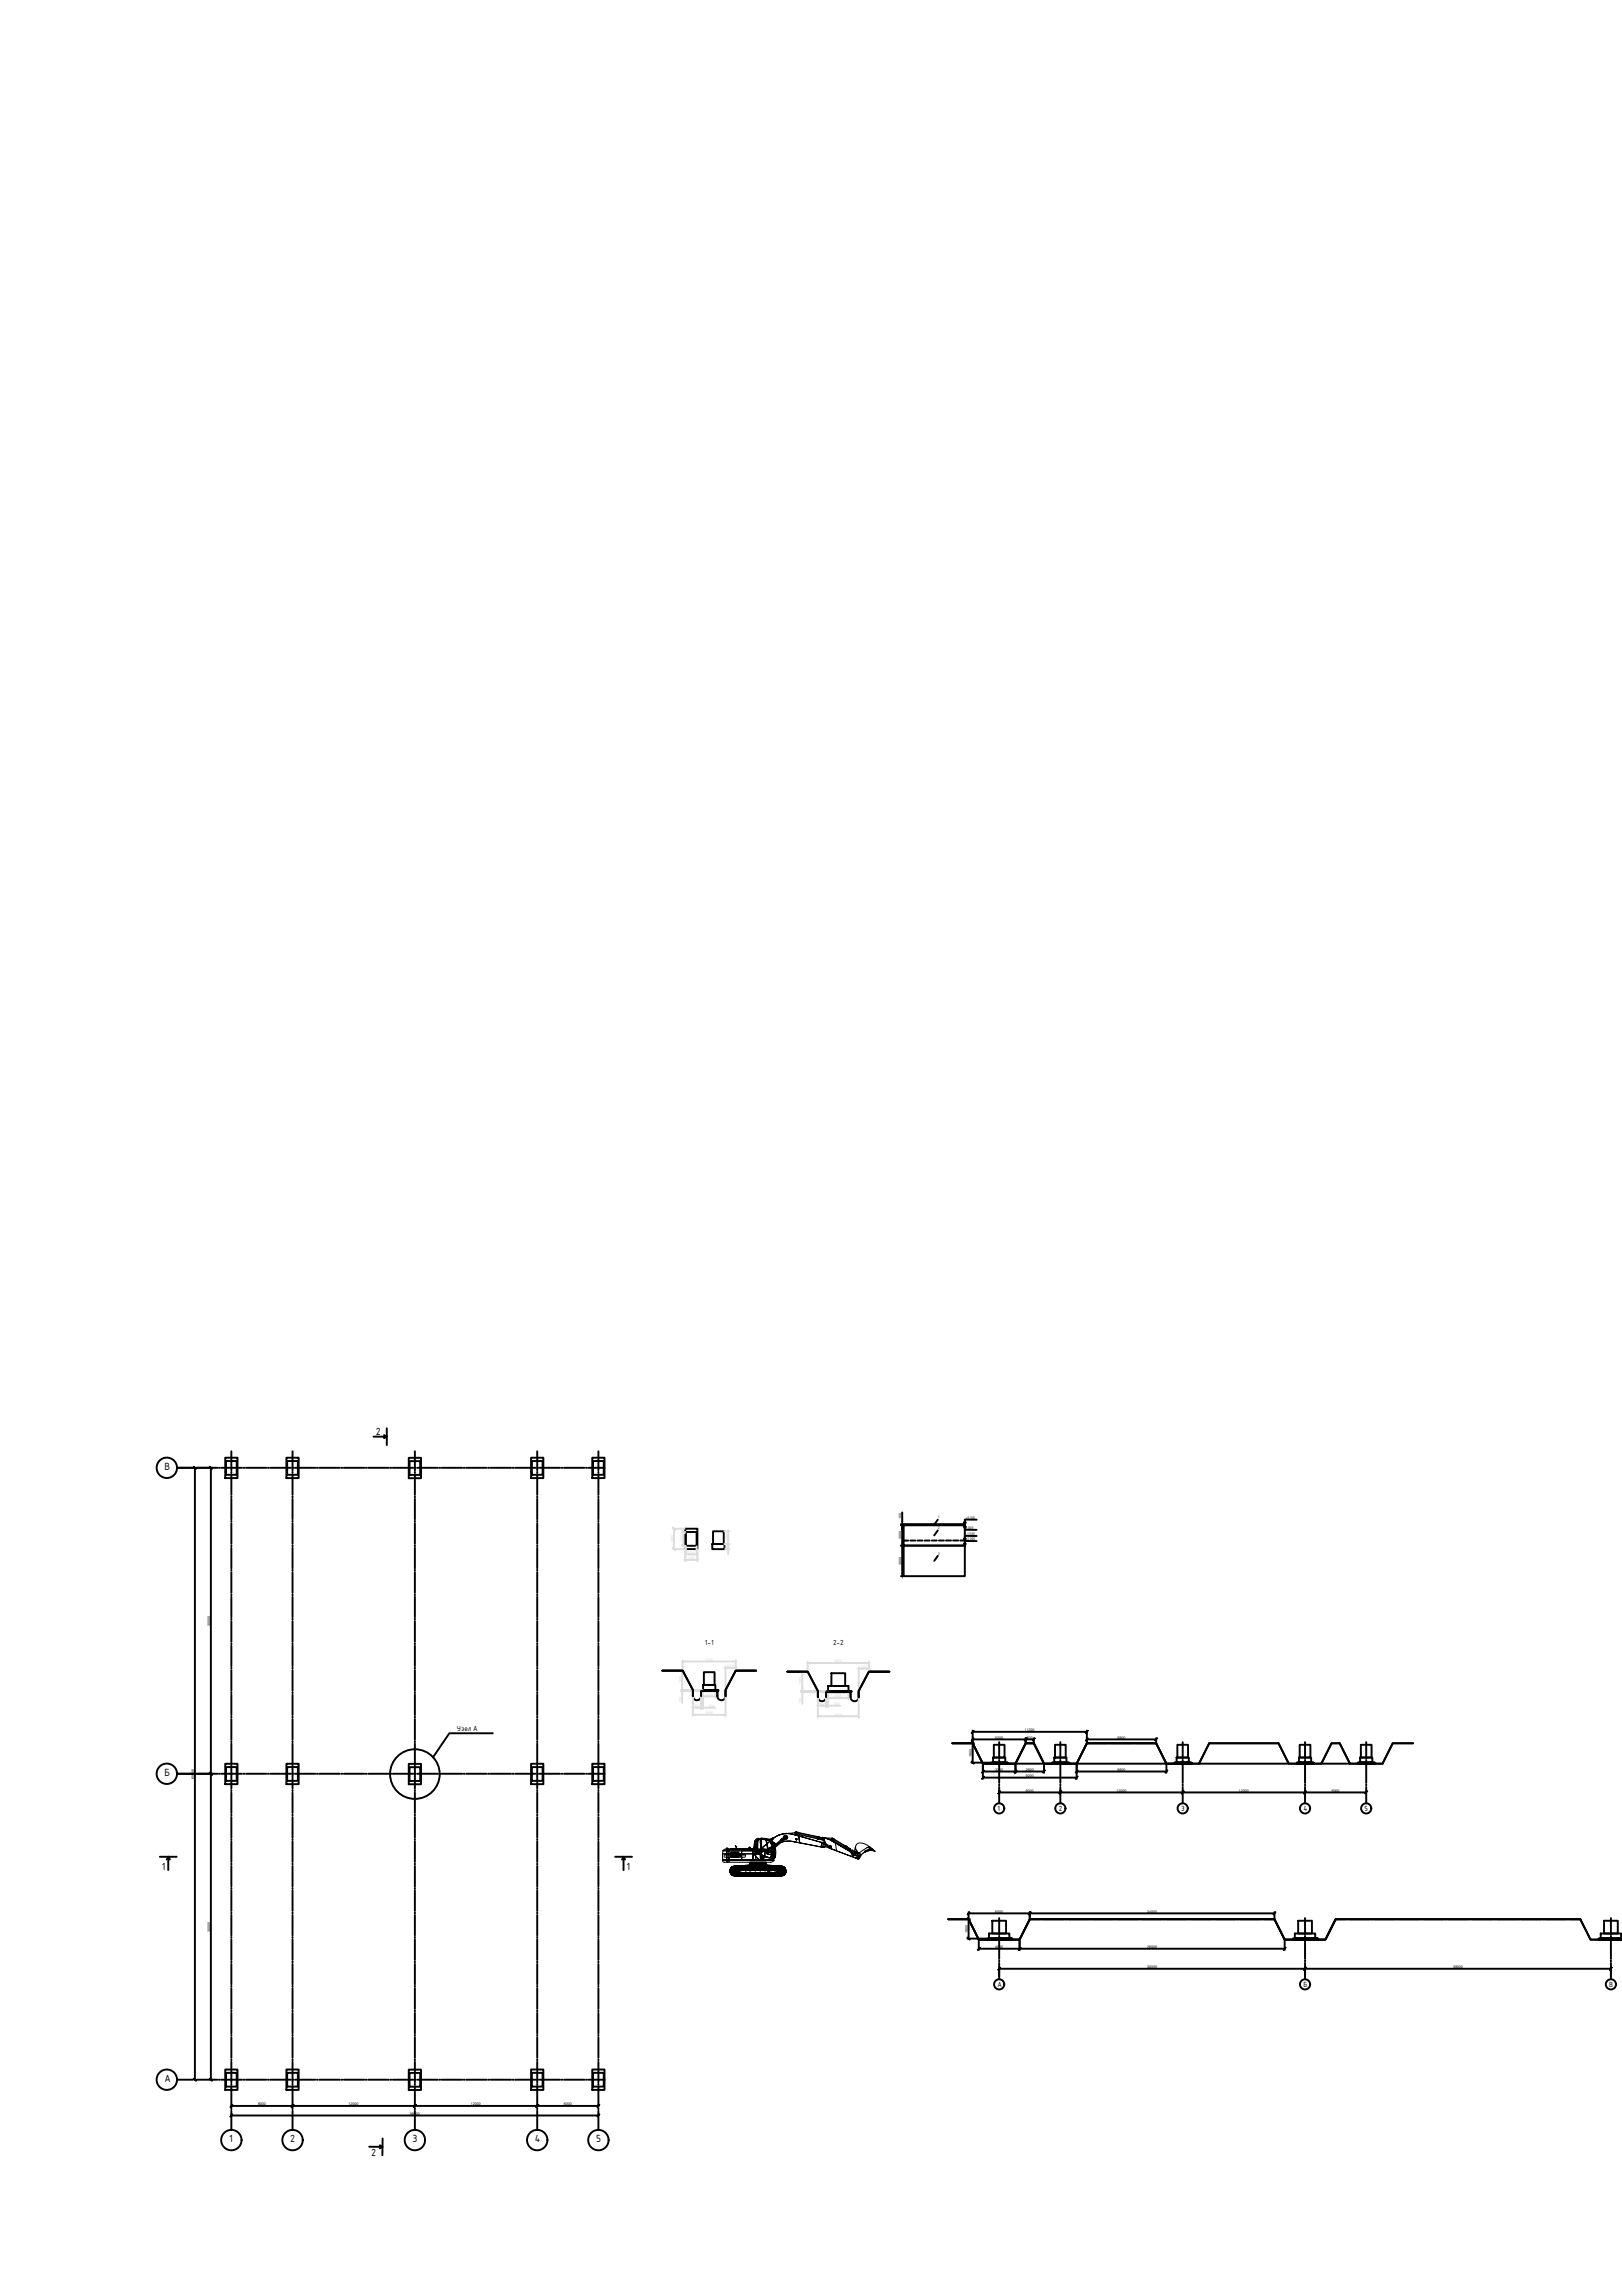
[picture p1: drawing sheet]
<svg xmlns="http://www.w3.org/2000/svg" width="210mm" height="297mm" viewBox="0 0 210 297" stroke-linecap="round" stroke-linejoin="round" font-family="sans-serif">
<defs><g id="words">
<g font-size="1.3">
<text x="48.6" y="185.6">2</text>
<text x="21.3" y="190.2">В</text>
<text x="21.3" y="229.8">Б</text>
<text x="21" y="242">1</text>
<text x="81.1" y="242">1</text>
<text x="21.3" y="269.3">А</text>
<text x="29.6" y="277.2">1</text>
<text x="37.6" y="277.2">2</text>
<text x="48.1" y="278.9" transform="rotate(1 48.1 278.9)">2</text>
<text x="53.4" y="277.2">3</text>
<text x="69.2" y="277.2">4</text>
<text x="77.1" y="277.2">5</text>
</g>
<g font-size=".9">
<text x="91.2" y="212.8">1-1</text>
<text x="107.8" y="212.8">2-2</text>
<text x="59.1" y="224">Узел А</text>
<text x="129.1" y="234.3">1</text>
<text x="137" y="234.3">2</text>
<text x="152.8" y="234.3">3</text>
<text x="168.7" y="234.3">4</text>
<text x="176.6" y="234.3">5</text>
<text x="129.1" y="257">А</text>
<text x="168.7" y="257">Б</text>
<text x="208.3" y="257">В</text>
</g>
<g font-size=".5">
<text x="116.7" y="196.5" transform="rotate(-90 116.7 196.5)">100</text>
<text x="121.4" y="196.4">1</text>
<text x="121.4" y="197.8">2</text>
<text x="125" y="197.8">0.000</text>
<text x="125" y="196.5">+0.100</text>
<text x="116.7" y="202.4" transform="rotate(-90 116.7 202.4)">3000</text>
<text x="116.7" y="199.1" transform="rotate(-90 116.7 199.1)">2000</text>
<text x="121.4" y="201.1">3</text>
<text x="125" y="198.6">-1.500</text>
<text x="125" y="199.3">-2.000</text>
<text x="27.2" y="210.3" transform="rotate(-90 27.2 210.3)">30000</text>
<text x="125.8" y="227.3" transform="rotate(-90 125.8 227.3)">1900</text>
<text x="128.8" y="224.9">5200</text>
<text x="132.6" y="224">11200</text>
<text x="132.9" y="224.9">800</text>
<text x="144.6" y="224.9">6800</text>
<text x="25.1" y="230.1" transform="rotate(-90 25.1 230.1)">60000</text>
<text x="128.8" y="229.1">3200</text>
<text x="132.8" y="229.9">9200</text>
<text x="132.8" y="231.8">6000</text>
<text x="132.8" y="229.1">2800</text>
<text x="144.5" y="231.8">12000</text>
<text x="144.6" y="229.1">8800</text>
<text x="160.3" y="231.8">12000</text>
<text x="172.3" y="231.8">6000</text>
<text x="27.2" y="249.9" transform="rotate(-90 27.2 249.9)">30000</text>
<text x="125.3" y="250.1" transform="rotate(-90 125.3 250.1)">1900</text>
<text x="128.8" y="247.5">6000</text>
<text x="148.5" y="247.5">24000</text>
<text x="128.8" y="252">4000</text>
<text x="148.5" y="254.6">30000</text>
<text x="148.5" y="252">26000</text>
<text x="188" y="254.6">30000</text>
<text x="33.4" y="272.4">6000</text>
<text x="45.1" y="272.4">12000</text>
<text x="53.1" y="273.6">36000</text>
<text x="61" y="272.4">12000</text>
<text x="73" y="272.4">6000</text>
</g>
<g font-size=".5" fill="#dcdcdc">
<text x="88.9" y="201">1050</text>
<text x="94.1" y="200.5" transform="rotate(-90 94.1 200.5)">500</text>
<text x="94.1" y="199.5" transform="rotate(-90 94.1 199.5)">1250</text>
<text x="91.3" y="219.4">1200</text>
<text x="106" y="220.6">800</text>
<text x="107.9" y="219.6">2000</text>
</g>
</g></defs>
<!-- layer: 0 -->
<g fill="none" stroke="#000" stroke-width=".25">
<path d="M29.1 188.6h1.6v2.6h-1.6zM29.2 189h1.4v1.8h-1.4zM37.1 188.6h1.5v2.6h-1.5zM37.2 189h1.3v1.8h-1.3zM52.9 188.6h1.6v2.6h-1.6zM53 189h1.4v1.8h-1.4zM68.7 188.6h1.6v2.6h-1.6zM68.8 189h1.4v1.8h-1.4zM76.6 188.6h1.6v2.6h-1.6zM76.7 189h1.4v1.8h-1.4zM88.7 197.8h1.5v2.6h-1.5zM88.8 198.2h1.4v1.8h-1.4z"/>
<path d="M92.2 199.8h1.6v.6h-1.6zM92.3 198.1h1.4v1.7h-1.4zM116.9 200h8v3.9h-8zM116.9 197.3h8v2.7h-8zM116.9 197.2h8v.1h-8zM117.5 199.3h-.6M118.5 199.3h-.7M119.4 199.3h-.7M120.3 199.3h-.7M121.2 199.3h-.6M122.2 199.3h-.7M123.1 199.3h-.7"/>
<path d="M124 199.3h-.7M124.9 199.3h-.6M85.7 216.1h2.6M89.7 218.6v.8a.53 .53 0 0 0 .5 .6 .53 .53 0 0 0 .5-.6v-.6M90.7 218.6h2.1v.2h-2.1zM90.7 218.7h.1M90.7 218.8h.1M90.8 218.7h.1M90.8 218.6h.1M90.8 218.8h.1M90.9 218.7h.1M90.9 218.8h.1"/>
<path d="M91 218.7h.1M91 218.8h.1M91 218h1.6v.6h-1.6zM91 218.8h1.6M91.1 218.7h.1M91.1 218.8h.1M91.1 216.3h1.4v1.7h-1.4zM91.1 218.6h.1M91.2 218.7h.1M91.2 218.8h.1M91.3 218.7h.1M91.3 218.8h.1"/>
<path d="M91.4 218.7h.1M91.4 218.8h.1M91.5 218.8h.1M91.5 218.7h.1M91.6 218.7h.1M91.6 218.8h.1M91.7 218.7h.1M91.7 218.8h.1M91.8 218.6h.1M91.8 218.8h.1M91.8 218.7h.1M91.9 218.8h.1"/>
<path d="M91.9 218.7h.1M92 218.8h.1M92 218.7h.1M92 218.6h.1M92.1 218.7h.1M92.1 218.8h.1M92.1 218.6h.1M92.2 218.7h.1M92.2 218.8h.1M92.2 218.6h.1M92.3 218.7h.1M92.3 218.8h.1"/>
<path d="M92.3 218.6h.1M92.4 218.7h.1M92.4 218.6h.1M92.4 218.8h.1M92.5 218.6h.1M92.5 218.7h.1M92.5 218.8h.1M92.6 218.8h.1M92.6 218.7h.1M92.6 218.6h.1M92.7 218.7h.1M92.7 218.8h.1"/>
<path d="M92.8 218.7h.1M92.8 218.6h.1M92.8 218.8h.1M93.9 218.6v.8a.53 .53 0 0 1-.5 .6 .53 .53 0 0 1-.6-.6v-.6M95.2 216.1h2.6M101.9 216.3h2.6M105.8 218.8v.8a.53 .53 0 0 0 .6 .5 .53 .53 0 0 0 .5-.5v-.8h3.2v.1h-3.2h3.2v.7a.53 .53 0 0 0 .5 .5 .53 .53 0 0 0 .5-.5v-.8M106.9 218.8h.1M106.9 218.9h.1M107 218.9h.1M107 218.8h.1M107.1 218.9h.1"/>
<path d="M107.1 218.8h.1M107.2 218.8h.1M107.2 218.9h.1M107.2 218.1h2.6v.7h-2.6zM107.3 218.9h.1M107.3 218.8h.1M107.4 218.9h.1M107.4 218.8h.1M107.5 218.9h.1M107.5 218.8h.1M107.6 218.8h.1M107.6 218.9h.1"/>
<path d="M107.6 216.5h1.8v1.6h-1.8zM107.7 218.9h.1M107.7 218.8h.1M107.8 218.8h.1M107.8 218.9h.1M107.9 218.8h.1M107.9 218.9h.1M108 218.8h.1M108 218.9h.1M108.1 218.8h.1M108.1 218.9h.1M108.2 218.9h.1"/>
<path d="M108.2 218.8h.1M108.3 218.8h.1M108.3 218.9h.1M108.4 218.8h.1M108.4 218.9h.1M108.5 218.8h.1M108.5 218.9h.1M108.6 218.9h.1M108.6 218.8h.1M108.7 218.8h.1M108.7 218.9h.1M108.8 218.8h.1"/>
<path d="M108.8 218.9h.1M108.9 218.9h.1M108.9 218.8h.1M109 218.9h.1M109 218.8h.1M109.1 218.8h.1M109.1 218.9h.1M109.2 218.9h.1M109.2 218.8h.1M109.3 218.9h.1M109.3 218.8h.1M109.4 218.9h.1"/>
<path d="M109.4 218.8h.1M109.5 218.8h.1M109.5 218.9h.1M109.6 218.8h.1M109.6 218.9h.1M109.7 218.8h.1M109.7 218.9h.1M109.8 218.8h.1M109.8 218.9h.1M109.9 218.9h.1M109.9 218.8h.1M110 218.9h.1"/>
<path d="M110 218.8h.1M110.1 218.8h.1M110.1 218.9h.1M112.4 216.3h2.7M29.1 228.2h1.6v2.6h-1.6zM29.2 228.6h1.4v1.8h-1.4zM37.1 228.2h1.5v2.6h-1.5zM37.2 228.6h1.3v1.8h-1.3zM52.9 228.2h1.6v2.6h-1.6zM53 228.6h1.4v1.8h-1.4zM68.7 228.2h1.6v2.6h-1.6zM68.8 228.6h1.4v1.8h-1.4z"/>
<path d="M76.6 228.2h1.6v2.6h-1.6zM76.7 228.6h1.4v1.8h-1.4zM123.2 225.5h2.7l1.3 2.7h1M128.2 228h2.2v.2h-2.2zM128.3 228.2h.1M128.3 228.1h.1M128.4 228.1h.1M128.4 228.2h.1M128.5 228.2h.1M128.5 228.1h.1M128.5 227.4h1.6v.6h-1.6zM128.6 228.1h.1"/>
<path d="M128.6 228.2h.1M128.6 228h.1M128.6 225.7h1.4v1.7h-1.4zM128.7 228.2h.1M128.7 228.1h.1M128.7 228h.1M128.8 228.2h.1M128.8 228.1h.1M128.8 228h.1M128.9 228.2h.1M128.9 228.1h.1M129 228.1h.1"/>
<path d="M129 228.2h.1M129.1 228.1h.1M129.1 228.2h.1M129.2 228.1h.1M129.2 228.2h.1M129.3 228.1h.1M129.3 228.2h.1M129.3 228h.1M129.4 228.1h.1M129.4 228h.1M129.4 228.2h.1M129.5 228.1h.1"/>
<path d="M129.5 228h.1M129.5 228.2h.1M129.6 228.1h.1M129.6 228.2h.1M129.6 228h.1M129.7 228.1h.1M129.7 228.2h.1M129.7 228h.1M129.8 228.1h.1M129.8 228.2h.1M129.9 228.1h.1M129.9 228.2h.1"/>
<path d="M129.9 228h.1M130 228.1h.1M130 228h.1M130 228.2h.1M130.1 228.1h.1M130.1 228.2h.1M130.2 228.1h.1M130.2 228.2h.1M130.2 228h.1M130.3 228.1h.1M130.3 228.2h.1M130.4 228.2h.1"/>
<path d="M130.4 228.1h.1M130.4 228.2h5.8M131.4 228.2l1.3-2.7h1.1l1.3 2.7M136.2 228h2.1v.2h-2.1zM136.2 228.1h.1M136.2 228.2h.1M136.3 228.1h.1M136.3 228.2h.1M136.4 228.1h.1M136.4 228.2h.1M136.4 227.4h1.6v.6h-1.6zM136.5 228.1h.1"/>
<path d="M136.5 228.2h.1M136.5 225.7h1.4v1.7h-1.4zM136.5 228h.1M136.6 228.2h.1M136.6 228h.1M136.6 228.1h.1M136.7 228.1h.1M136.7 228.2h.1M136.8 228.1h.1M136.8 228.2h.1M136.9 228.1h.1M136.9 228.2h.1"/>
<path d="M136.9 228h.1M137 228.1h.1M137 228.2h.1M137.1 228.1h.1M137.1 228.2h.1M137.2 228.1h.1M137.2 228h.1M137.2 228.2h.1M137.3 228.1h.1M137.3 228h.1M137.3 228.2h.1M137.4 228h.1"/>
<path d="M137.4 228.1h.1M137.4 228.2h.1M137.5 228h.1M137.5 228.1h.1M137.5 228.2h.1M137.6 228.1h.1M137.6 228.2h.1M137.6 228h.1M137.7 228.2h.1M137.7 228.1h.1M137.8 228.1h.1M137.8 228h.1"/>
<path d="M137.8 228.2h.1M137.9 228.1h.1M137.9 228h.1M137.9 228.2h.1M138 228.2h.1M138 228.1h.1M138.1 228.1h.1M138.1 228.2h.1M138.1 228h.1M138.2 228.1h.1M138.2 228.2h.1M138.3 228.1h.1"/>
<path d="M138.3 228.2h.1M138.3 228.2h13.7M139.3 228.2l1.4-2.7h8.9l1.3 2.7M152 228h2.1v.2h-2.1zM152 228.2h.1M152 228.1h.1M152.1 228.2h.1M152.1 228.1h.1M152.2 228.2h.1M152.2 228.1h.1M152.3 227.4h1.5v.6h-1.5zM152.3 228.1h.1"/>
<path d="M152.3 228.2h.1M152.4 228h.1M152.4 228.1h.1M152.4 225.7h1.3v1.7h-1.3zM152.4 228.2h.1M152.5 228.1h.1M152.5 228h.1M152.5 228.2h.1M152.6 228.1h.1M152.6 228h.1M152.6 228.2h.1M152.7 228.1h.1"/>
<path d="M152.7 228.2h.1M152.8 228.1h.1M152.8 228.2h.1M152.9 228.1h.1M152.9 228.2h.1M153 228.1h.1M153 228.2h.1M153 228h.1M153.1 228.1h.1M153.1 228h.1M153.1 228.2h.1M153.2 228.1h.1"/>
<path d="M153.2 228h.1M153.2 228.2h.1M153.3 228.1h.1M153.3 228h.1M153.3 228.2h.1M153.4 228.1h.1M153.4 228.2h.1M153.4 228h.1M153.5 228.2h.1M153.5 228.1h.1M153.5 228h.1M153.6 228.2h.1"/>
<path d="M153.6 228.1h.1M153.7 228.2h.1M153.7 228h.1M153.7 228.1h.1M153.8 228.2h.1M153.8 228.1h.1M153.9 228.1h.1M153.9 228.2h.1M153.9 228h.1M154 228.1h.1M154 228.2h.1M154 228h.1"/>
<path d="M154.1 228.1h.1M154.1 228.2h.1M154.1 228.2h13.7M155.2 228.2l1.3-2.7h9l1.3 2.7M167.8 228h2.1v.2h-2.1zM167.8 228.1h.1M167.9 228.2h.1M167.9 228.1h.1M167.9 228h.1M168 228.1h.1M168 228.2h.1M168 228h.1"/>
<path d="M168.1 228.1h.1M168.1 228.2h.1M168.1 227.4h1.6v.6h-1.6zM168.2 228.1h.1M168.2 228.2h.1M168.2 225.7h1.4v1.7h-1.4zM168.2 228h.1M168.3 228.1h.1M168.3 228.2h.1M168.4 228.1h.1M168.4 228.2h.1M168.5 228.2h.1"/>
<path d="M168.5 228.1h.1M168.6 228.1h.1M168.6 228.2h.1M168.7 228.2h.1M168.7 228.1h.1M168.8 228.1h.1M168.8 228.2h.1M168.8 228h.1M168.9 228.1h.1M168.9 228.2h.1M168.9 228h.1M169 228.1h.1"/>
<path d="M169 228.2h.1M169 228h.1M169.1 228.2h.1M169.1 228.1h.1M169.1 228h.1M169.2 228.1h.1M169.2 228.2h.1M169.2 228h.1M169.3 228.1h.1M169.3 228.2h.1M169.3 228h.1M169.4 228.1h.1"/>
<path d="M169.4 228.2h.1M169.4 228h.1M169.5 228.1h.1M169.5 228.2h.1M169.5 228h.1M169.6 228h.1M169.6 228.1h.1M169.6 228.2h.1M169.7 228.1h.1M169.7 228.2h.1M169.7 228h.1M169.8 228.1h.1"/>
<path d="M169.8 228.2h.1M169.9 228.1h.1M169.9 228.2h.1M169.9 228.2h5.8M171 228.2l1.3-2.7h1.1l1.3 2.7M175.7 228h2.2v.2h-2.2zM175.8 228.2h.1M175.8 228.1h.1M175.9 228.1h.1M175.9 228.2h.1M176 228.1h.1M176 228.2h.1"/>
<path d="M176 227.4h1.6v.6h-1.6zM176.1 228.1h.1M176.1 228.2h.1M176.1 228h.1M176.1 225.7h1.4v1.7h-1.4zM176.2 228.1h.1M176.2 228.2h.1M176.3 228.1h.1M176.3 228.2h.1M176.4 228.2h.1M176.4 228.1h.1M176.5 228.1h.1"/>
<path d="M176.5 228.2h.1M176.6 228.1h.1M176.6 228.2h.1M176.7 228.1h.1M176.7 228.2h.1M176.8 228.1h.1M176.8 228.2h.1M176.8 228h.1M176.9 228.1h.1M176.9 228h.1M176.9 228.2h.1M177 228h.1"/>
<path d="M177 228.1h.1M177 228.2h.1M177.1 228.1h.1M177.1 228.2h.1M177.1 228h.1M177.2 228.1h.1M177.2 228.2h.1M177.2 228h.1M177.3 228.1h.1M177.3 228.2h.1M177.4 228.1h.1M177.4 228.2h.1"/>
<path d="M177.4 228h.1M177.5 228.1h.1M177.5 228h.1M177.5 228.2h.1M177.6 228.1h.1M177.6 228.2h.1M177.7 228.1h.1M177.7 228.2h.1M177.7 228h.1M177.8 228.1h.1M177.8 228h.1M177.8 228.2h.1"/>
<path d="M177.9 228.1h.1M182.9 225.5h-2.7l-1.3 2.7h-1M122.7 248.3h2.6l1.4 2.6h5.2l1.4-2.6h31.6l1.3 2.6h5.3l1.3-2.6h31.7l1.3 2.6h4.2h-4.2l-1.3-2.6h-31.7l-1.3 2.6h-5.3l-1.3-2.6h-31.6l-1.4 2.6h-5.2l-1.4-2.6zM127.7 250.8h3.2v.1h-3.2zM127.7 250.8h.1M127.7 250.9h.1M127.8 250.8h.1M127.8 250.9h.1M127.9 250.9h.1M127.9 250.8h.1M128 250.8h.1M128 250.9h.1"/>
<path d="M128 250.1h2.6v.7h-2.6zM128.1 250.9h.1M128.1 250.8h.1M128.2 250.8h.1M128.2 250.9h.1M128.3 250.8h.1M128.3 250.9h.1M128.4 250.9h.1M128.4 250.8h.1M128.4 248.5h1.8v1.6h-1.8zM128.5 250.9h.1M128.5 250.8h.1"/>
<path d="M128.6 250.8h.1M128.6 250.9h.1M128.7 250.8h.1M128.7 250.9h.1M128.8 250.9h.1M128.8 250.8h.1M128.9 250.8h.1M128.9 250.9h.1M129 250.8h.1M129 250.9h.1M129.1 250.8h.1M129.1 250.9h.1"/>
<path d="M129.2 250.9h.1M129.2 250.8h.1M129.3 250.9h.1M129.3 250.8h.1M129.4 250.9h.1M129.4 250.8h.1M129.5 250.8h.1M129.5 250.9h.1M129.6 250.9h.1M129.6 250.8h.1M129.7 250.9h.1M129.7 250.8h.1"/>
<path d="M129.8 250.9h.1M129.8 250.8h.1M129.9 250.9h.1M129.9 250.8h.1M130 250.9h.1M130 250.8h.1M130.1 250.8h.1M130.1 250.9h.1M130.2 250.9h.1M130.2 250.8h.1M130.3 250.8h.1M130.3 250.9h.1"/>
<path d="M130.4 250.9h.1M130.4 250.8h.1M130.5 250.9h.1M130.5 250.8h.1M130.6 250.8h.1M130.6 250.9h.1M130.7 250.9h.1M130.7 250.8h.1M130.8 250.8h.1M130.8 250.9h.1M130.9 250.9h.1M130.9 250.8h.1"/>
<path d="M167.3 250.8h3.2v.1h-3.2zM167.3 250.8h.1M167.3 250.9h.1M167.4 250.9h.1M167.4 250.8h.1M167.5 250.9h.1M167.5 250.8h.1M167.6 250.8h.1M167.6 250.9h.1M167.6 250.1h2.6v.7h-2.6zM167.7 250.9h.1M167.7 250.8h.1"/>
<path d="M167.8 250.9h.1M167.8 250.8h.1M167.9 250.9h.1M167.9 250.8h.1M168 250.8h.1M168 250.9h.1M168 248.5h1.8v1.6h-1.8zM168.1 250.8h.1M168.1 250.9h.1M168.2 250.9h.1M168.2 250.8h.1M168.3 250.9h.1"/>
<path d="M168.3 250.8h.1M168.4 250.9h.1M168.4 250.8h.1M168.5 250.9h.1M168.5 250.8h.1M168.6 250.9h.1M168.6 250.8h.1M168.7 250.9h.1M168.7 250.8h.1M168.8 250.9h.1M168.8 250.8h.1M168.9 250.8h.1"/>
<path d="M168.9 250.9h.1M169 250.9h.1M169 250.8h.1M169.1 250.8h.1M169.1 250.9h.1M169.2 250.8h.1M169.2 250.9h.1M169.3 250.9h.1M169.3 250.8h.1M169.4 250.9h.1M169.4 250.8h.1M169.5 250.9h.1"/>
<path d="M169.5 250.8h.1M169.6 250.9h.1M169.6 250.8h.1M169.7 250.9h.1M169.7 250.8h.1M169.8 250.9h.1M169.8 250.8h.1M169.9 250.8h.1M169.9 250.9h.1M170 250.8h.1M170 250.9h.1M170.1 250.8h.1"/>
<path d="M170.1 250.9h.1M170.2 250.8h.1M170.2 250.9h.1M170.3 250.8h.1M170.3 250.9h.1M170.4 250.9h.1M170.4 250.8h.1M170.5 250.8h.1M170.5 250.9h.1M206.9 250.8h.1M206.9 250.9h.1M207 250.9h.1"/>
<path d="M207 250.8h.1M207.1 250.9h.1M207.1 250.8h.1M207.1 250.1h2.7v.7h-2.7zM207.2 250.9h.1M207.2 250.8h.1M207.3 250.9h.1M207.3 250.8h.1M207.4 250.9h.1M207.4 250.8h.1M207.5 250.8h.1M207.5 250.9h.1"/>
<path d="M207.6 250.8h.1M207.6 250.9h.1M207.6 248.5h1.8v1.6h-1.8zM207.7 250.8h.1M207.7 250.9h.1M207.8 250.8h.1M207.8 250.9h.1M207.9 250.8h.1M207.9 250.9h.1M208 250.8h.1M208 250.9h.1M208.1 250.9h.1"/>
<path d="M208.1 250.8h.1M208.2 250.8h.1M208.2 250.9h.1M208.3 250.9h.1M208.3 250.8h.1M208.4 250.9h.1M208.4 250.8h.1M208.5 250.8h.1M208.5 250.9h.1M208.6 250.8h.1M208.6 250.9h.1M208.7 250.9h.1"/>
<path d="M208.7 250.8h.1M208.8 250.9h.1M208.8 250.8h.1M208.9 250.9h.1M208.9 250.8h.1M209 250.8h.1M209 250.9h.1M209.1 250.9h.1M209.1 250.8h.1M209.2 250.9h.1M209.2 250.8h.1M209.3 250.8h.1"/>
<path d="M209.3 250.9h.1M209.4 250.9h.1M209.4 250.8h.1M209.5 250.8h.1M209.5 250.9h.1M209.6 250.9h.1M209.6 250.8h.1M209.7 250.9h.1M209.7 250.8h.1M209.8 250.9h.1M209.8 250.8h.1M209.9 250.9h.1"/>
<path d="M209.9 250.8h.1M210 250.8h-3.1v.1h3.1M29.1 267.7h1.6v2.7h-1.6zM29.2 268.2h1.4v1.7h-1.4zM37.1 267.7h1.5v2.7h-1.5zM37.2 268.2h1.3v1.7h-1.3zM52.9 267.8h1.6v2.6h-1.6zM53 268.2h1.4v1.8h-1.4zM68.7 267.7h1.6v2.7h-1.6zM68.8 268.2h1.4v1.7h-1.4zM76.6 267.7h1.6v2.7h-1.6zM76.7 268.2h1.4v1.7h-1.4z"/>
<circle cx="53.7" cy="229.5" r="3.2"/>
</g>
<g fill="none" stroke="#dcdcdc" stroke-width=".25">
<path d="M87.1 197.8h1.5M87.2 197.8v2.6M88.3 198.2h.4M88.3 200h.4M88.4 198.2v1.8M93.7 199.8h.7M93.7 198.1h.7M94.2 198.4v1M94.2 199.8v.6M87.1 200.4h1.5M88.1 218.8h2.5M88.1 216.1h.2"/>
<path d="M88.1 218.6h2.8M88.3 216.5v1.8M88.3 218.6v.2M88.3 219.1v1.2M88.3 214.8v1.3M88.3 216.1l1.4 2.5M88.7 200.5v1.5M88.7 214.9h6.2M88.8 200.1v1.2M89 201.8h.9M89.1 201.1h.7M89.7 218.6v3.4"/>
<path d="M90.2 200.1v1.2M90.2 200.5v1.5M90.7 218.9v2.2M91 218.7v2.4M91.3 219.5h.9M92.6 218.7v.9M93.8 200.4h.6M93.9 215.6v3.1M93.9 218.7v3.3M94.2 215.8h.7M94.2 200.7v.4M95.2 214.8v1.3"/>
<path d="M95.2 216.1l-1.3 2.5M96.5 216.1h.1M103.7 216.3h.7M103.7 218.8h3.1M103.7 218.9h3.1M103.8 216.6v1.8M103.8 218.8v.1M103.8 219.2v1.2M104.5 215v1.2M104.5 216.3l1.3 2.5M104.9 215.1h7.2M105.8 219v3.2"/>
<path d="M106.9 218.9v1.9M107.2 218.9v1.9M107.5 219.7h2M109.8 218.9v.9M111.1 215.7v3.1M111.1 219v3.2M111.5 215.9h.6M112.4 215v1.2M112.4 216.3l-1.3 2.5M115.1 216.3h.1M90 220.9h.4M90 221.9h3.6"/>
<path d="M90.7 220.9h.3M91.3 220.9h1.2M106.2 220.7h.4M106.2 222h4.6M106.9 220.7h.3M107.5 220.7h1.2"/>
</g>
<!-- layer: 0 -->
<path d="M87.1 197.6l.3 .3M88.3 198l.3 .4M88.3 199.8l.3 .3M87.1 200.2l.3 .4" fill="none" stroke="#dcdcdc" stroke-width=".25"/>
<g fill="#dcdcdc" stroke="#dcdcdc" stroke-width=".13">
<path d="M94.2 199.4h.1l-.1 .4z"/>
<path d="M94.2 198.1l.1 .3h-.1z"/>
<path d="M94.2 200.4l.1 .3h-.1z"/>
<path d="M104.5 215.1h.4v.1z"/>
<path d="M112.1 215.1h.3l-.3 .1z"/>
<path d="M111.1 215.9l.4-.1v.1z"/>
<path d="M112.1 215.8l.3 .1h-.3z"/>
<path d="M103.8 216.3l.1 .3h-.1z"/>
<path d="M103.8 218.4h.1l-.1 .4z"/>
<path d="M103.8 218.9l.1 .3h-.1z"/>
<path d="M105.8 220.7l.4-.1v.1z"/>
<path d="M106.6 220.6l.3 .1h-.3z"/>
<path d="M107.2 220.7l.3-.1v.1z"/>
<path d="M107.2 219.7l.3-.1v.1z"/>
<path d="M109.5 219.6l.3 .1h-.3z"/>
<path d="M88.8 201.1l.3-.1v.2z"/>
<path d="M89.8 201l.4 .1-.4 .1z"/>
<path d="M88.7 201.8h.3v.1z"/>
<path d="M89.9 201.8h.3l-.3 .1z"/>
<path d="M91 219.5l.3-.1v.1z"/>
<path d="M92.2 219.4l.4 .1h-.4z"/>
<path d="M89.7 220.9h.3v.1z"/>
<path d="M90.4 220.9h.3l-.3 .1z"/>
<path d="M91 220.9h.3v.1z"/>
<path d="M89.7 221.9l.3-.1v.1z"/>
<path d="M93.6 221.8l.3 .1h-.3z"/>
<path d="M88.3 214.9h.4v.1z"/>
<path d="M94.9 214.9h.3l-.3 .1z"/>
<path d="M93.9 215.8l.3-.1v.1z"/>
<path d="M94.9 215.7l.3 .1h-.3z"/>
<path d="M88.3 216.1v.4h-.1z"/>
<path d="M88.2 218.3h.1v.3z"/>
<path d="M88.3 218.8v.3h-.1z"/>
<path d="M105.8 222h.4v.1z"/>
<path d="M110.8 222h.3l-.3 .1z"/>
</g>
<path d="M63.8 224.2h-5.7l-2.1 3.2" fill="none" stroke="#000" stroke-width=".25"/>
<path d="M85.7 216.1h2.6l1.4 2.5v.8M90.7 219.4v-.6h2.1v.6M97.8 216.1h-2.6l-1.3 2.5v.8M101.9 216.3h2.6l1.3 2.5v.8M106.9 219.6v-.7h3.2v.7M115.1 216.3h-2.7l-1.3 2.5v.8M123.2 225.5h2.7l1.3 2.7h4.2l1.3-2.7h1.1l1.3 2.7h4.2l1.4-2.7h8.9l1.3 2.7h4.3l1.3-2.7h9l1.3 2.7h4.2l1.3-2.7h1.1l1.3 2.7h4.2l1.3-2.7h2.7" fill="none" stroke="#000" stroke-width=".25"/>
<!-- layer: osi -->
<g fill="none" stroke="#000" stroke-width=".25">
<path d="M22.9 189.9h5.2M25.2 189.9v79.2M27.3 189.9v79.2M28.3 189.9h.2M28.7 189.9h2.6M29.9 187.8v2.4M29.9 190.4v.2M29.9 190.8v2.6M29.9 193.6v.1M29.9 193.9v2.7M29.9 196.8v.1M29.9 197.1v2.6"/>
<path d="M29.9 199.9v.2M31.5 189.9h.1M31.8 189.9h2.7M34.7 189.9h.1M35 189.9h2.6M37.8 189.9h.2M37.9 187.8v2.4M37.9 190.4v.2M37.9 190.8v2.6M37.9 193.6v.1M37.9 193.9v2.7M37.9 196.8v.1"/>
<path d="M37.9 197.1v2.6M37.9 199.9v.2M38.2 189.9h2.6M41 189.9h.1M41.3 189.9h2.7M44.2 189.9h.1M44.5 189.9h2.6M47.3 189.9h.2M47.7 189.9h2.6M48.3 185.9h1.7l-.3 .2M49.7 185.7l.3 .2M50.1 184.8v2.2"/>
<path d="M50.5 189.9h.1M50.8 189.9h2.7M53.7 189.9h.1M53.7 187.8v2.4M53.7 190.4v.2M53.7 190.8v2.6M53.7 193.6v.1M53.7 193.9v2.7M53.7 196.8v.1M53.7 197.1v2.6M53.7 199.9v.2M54 189.9h2.6"/>
<path d="M56.8 189.9h.2M57.2 189.9h2.6M60 189.9h.1M60.3 189.9h2.7M63.2 189.9h.1M63.5 189.9h2.6M66.3 189.9h.2M66.7 189.9h2.6M69.5 189.9h.1M69.5 187.8v2.4M69.5 190.4v.2M69.5 190.8v2.6"/>
<path d="M69.5 193.6v.1M69.5 193.9v2.7M69.5 196.8v.1M69.5 197.1v2.6M69.5 199.9v.2M69.8 189.9h2.7M72.7 189.9h.1M73 189.9h2.6M75.8 189.9h.2M76.2 189.9h2M77.4 187.8v2.4M77.4 190.4v.2"/>
<path d="M77.4 190.8v2.6M77.4 193.6v.1M77.4 193.9v2.7M77.4 196.8v.1M77.4 197.1v2.6M77.4 199.9v.2M116.6 197.2h.3M116.6 197.3h.3M116.6 200h.3M116.8 195.7v1.2M116.8 197.2v.1M116.8 197.6v2"/>
<path d="M121.4 196.6l-.5 .7M121.4 198l-.5 .6M124.7 197l.2 .2M124.7 199.1l.2 .2M124.7 199.7l.2 .3M124.9 197.3l-.2 .2M125 197.5l-.1-.2v.6h1.5M126.4 196.6h-1.5v.6l.1-.2M126.4 198.7h-1.5v.6l.1-.2M126.4 199.4h-1.5v.6l.1-.3M29.9 200.3v2.6M29.9 203.1v.1"/>
<path d="M29.9 203.4v2.7M29.9 206.3v.1M29.9 206.6v2.6M29.9 209.4v.2M29.9 209.8v2.6M29.9 212.6v.1M29.9 212.9v2.7M29.9 215.8v.1M29.9 216.1v2.6M29.9 218.9v.2M29.9 219.3v2.6M37.9 200.3v2.6"/>
<path d="M37.9 203.1v.1M37.9 203.4v2.7M37.9 206.3v.1M37.9 206.6v2.6M37.9 209.4v.2M37.9 209.8v2.6M37.9 212.6v.1M37.9 212.9v2.7M37.9 215.8v.1M37.9 216.1v2.6M37.9 218.9v.2M37.9 219.3v2.6"/>
<path d="M53.7 200.3v2.6M53.7 203.1v.1M53.7 203.4v2.7M53.7 206.3v.1M53.7 206.6v2.6M53.7 209.4v.2M53.7 209.8v2.6M53.7 212.6v.1M53.7 212.9v2.7M53.7 215.8v.1M53.7 216.1v2.6M53.7 218.9v.2"/>
<path d="M53.7 219.3v2.6M69.5 200.3v2.6M69.5 203.1v.1M69.5 203.4v2.7M69.5 206.3v.1M69.5 206.6v2.6M69.5 209.4v.2M69.5 209.8v2.6M69.5 212.6v.1M69.5 212.9v2.7M69.5 215.8v.1M69.5 216.1v2.6"/>
<path d="M69.5 218.9v.2M69.5 219.3v2.6M77.4 200.3v2.6M77.4 203.1v.1M77.4 203.4v2.7M77.4 206.3v.1M77.4 206.6v2.6M77.4 209.4v.2M77.4 209.8v2.6M77.4 212.6v.1M77.4 212.9v2.7M77.4 215.8v.1"/>
<path d="M77.4 216.1v2.6M77.4 218.9v.2M77.4 219.3v2.6M85.7 216.1h2.6l1.4 2.5v.8M97.8 216.1h-2.6l-1.3 2.5v.8M101.9 216.3h2.6l1.3 2.5v.8M115.1 216.3h-2.7l-1.3 2.5v.8M116.6 203.9h.3M116.8 200.3v3.3M121.4 201.3l-.5 .6M22.9 229.5h5.2M28.3 229.5h.2"/>
<path d="M28.7 229.5h2.6M29.9 222.1v.1M29.9 222.4v2.7M29.9 225.3v.1M29.9 225.6v2.6M29.9 228.4v.2M29.9 228.8v2.6M29.9 231.6v.1M29.9 231.9v2.7M29.9 234.8v.1M29.9 235.1v2.6M29.9 237.9v.2"/>
<path d="M29.9 238.3v2.6M31.5 229.5h.1M31.8 229.5h2.7M34.7 229.5h.1M35 229.5h2.6M37.8 229.5h.2M37.9 222.1v.1M37.9 222.4v2.7M37.9 225.3v.1M37.9 225.6v2.6M37.9 228.4v.2M37.9 228.8v2.6"/>
<path d="M37.9 231.6v.1M37.9 231.9v2.7M37.9 234.8v.1M37.9 235.1v2.6M37.9 237.9v.2M37.9 238.3v2.6M38.2 229.5h2.6M41 229.5h.1M41.3 229.5h2.7M44.2 229.5h.1M44.5 229.5h2.6M47.3 229.5h.2"/>
<path d="M47.7 229.5h2.6M50.5 229.5h.1M50.8 229.5h2.7M53.7 229.5h.1M53.7 222.1v.1M53.7 222.4v2.7M53.7 225.3v.1M53.7 225.6v2.6M53.7 228.4v.2M53.7 228.8v2.6M53.7 231.6v.1M53.7 231.9v2.7"/>
<path d="M53.7 234.8v.1M53.7 235.1v2.6M53.7 237.9v.2M53.7 238.3v2.6M54 229.5h2.6M56.8 229.5h.2M57.2 229.5h2.6M60 229.5h.1M60.3 229.5h2.7M63.2 229.5h.1M63.5 229.5h2.6M66.3 229.5h.2"/>
<path d="M66.7 229.5h2.6M69.5 229.5h.1M69.5 222.1v.1M69.5 222.4v2.7M69.5 225.3v.1M69.5 225.6v2.6M69.5 228.4v.2M69.5 228.8v2.6M69.5 231.6v.1M69.5 231.9v2.7M69.5 234.8v.1M69.5 235.1v2.6"/>
<path d="M69.5 237.9v.2M69.5 238.3v2.6M69.8 229.5h2.7M72.7 229.5h.1M73 229.5h2.6M75.8 229.5h.2M76.2 229.5h2M77.4 222.1v.1M77.4 222.4v2.7M77.4 225.3v.1M77.4 225.6v2.6M77.4 228.4v.2"/>
<path d="M77.4 228.8v2.6M77.4 231.6v.1M77.4 231.9v2.7M77.4 234.8v.1M77.4 235.1v2.6M77.4 237.9v.2M77.4 238.3v2.6M123.2 225.5h2.7l1.3 2.7h1.8M125.7 228h2.5M125.9 223.9v1.5M125.9 225.5v2.5M125.9 225h7.9"/>
<path d="M125.9 224.1h14.8M126 225.5h.1M127.2 228.3v1.8M127.2 229.2h7.9M127.2 230h12.1M129.2 228.2h.2M129.3 225.4v2.1M129.3 227.7v.1M129.3 228v2.7M129.3 230.9v.1M129.3 231.2v2.1M129.3 231.9h47.5"/>
<path d="M129.6 228.2h1.8l1.3-2.7h1.1l1.3 2.7h1.9M131.4 228.3v1.1M132.7 224.9v.5M133.8 224.9v.5M135.1 228.3v1.1M137.2 228.2h.1M137.2 225.4v2.1M137.2 227.7v.1M137.2 228v2.7M137.2 230.9v.1M137.2 231.2v2.1M139.3 229.2h11.6"/>
<path d="M139.3 228.3v1.8M140.7 225h8.9M140.7 223.9v1.5M143.3 225.5h-2.6l-1.4 2.7h-1.8M143.5 225.5h.1M143.8 225.5h2.7M146.7 225.5h.1M147 225.5h2.6l1.3 2.7h1.1M149.6 224.9v.5M150.9 228.3v1.1M153.1 225.4v2.1M153.1 227.7v.1"/>
<path d="M153.1 228v2.7M153.1 230.9v.1M153.1 231.2v2.1M168.9 225.4v2.1M168.9 227.7v.1M168.9 228v2.7M168.9 230.9v.1M168.9 231.2v2.1M176.8 225.4v2.1M176.8 227.7v.1M176.8 228v2.7M176.8 230.9v.1"/>
<path d="M176.8 231.2v2.1M20.7 240.2h2.2M21.8 240.2l-.2 .4M22 240.6l-.2-.4v1.7M29.9 241.1v.1M29.9 241.4v2.7M29.9 244.3v.1M29.9 244.6v2.6M29.9 247.4v.2M29.9 247.7v2.7M29.9 250.6v.1M29.9 250.9v2.7"/>
<path d="M29.9 253.8v.1M29.9 254.1v2.6M29.9 256.9v.2M29.9 257.2v2.7M37.9 241.1v.1M37.9 241.4v2.7M37.9 244.3v.1M37.9 244.6v2.6M37.9 247.4v.2M37.9 247.7v2.7M37.9 250.6v.1M37.9 250.9v2.7"/>
<path d="M37.9 253.8v.1M37.9 254.1v2.6M37.9 256.9v.2M37.9 257.2v2.7M53.7 241.1v.1M53.7 241.4v2.7M53.7 244.3v.1M53.7 244.6v2.6M53.7 247.4v.2M53.7 247.7v2.7M53.7 250.6v.1M53.7 250.9v2.7"/>
<path d="M53.7 253.8v.1M53.7 254.1v2.6M53.7 256.9v.2M53.7 257.2v2.7M69.5 241.1v.1M69.5 241.4v2.7M69.5 244.3v.1M69.5 244.6v2.6M69.5 247.4v.2M69.5 247.7v2.7M69.5 250.6v.1M69.5 250.9v2.7"/>
<path d="M69.5 253.8v.1M69.5 254.1v2.6M69.5 256.9v.2M69.5 257.2v2.7M77.4 241.1v.1M77.4 241.4v2.7M77.4 244.3v.1M77.4 244.6v2.6M77.4 247.4v.2M77.4 247.7v2.7M77.4 250.6v.1M77.4 250.9v2.7"/>
<path d="M77.4 253.8v.1M77.4 254.1v2.6M77.4 256.9v.2M77.4 257.2v2.7M79.6 240.2h2.2M80.7 240.2l-.2 .4M80.9 240.6l-.2-.4v1.7M122.7 248.3h2.6l1.4 2.6h2.3M125.2 250.8h2.4M125.3 247.4v.8M125.3 248.3v2.5M125.3 247.5h39.6"/>
<path d="M125.4 248.3h.1M126.7 251v1.3M126.7 252.1h39.5M129.2 250.9h.2M129.3 248.2v2.1M129.3 250.5v.1M129.3 250.8v2.6M129.3 253.6v.2M129.3 254v2.1M129.3 254.7h79.2M131.9 251v1.3M133.3 247.4v.8"/>
<path d="M134.6 248.3h-1.3l-1.4 2.6h-2.3M134.8 248.3h.1M135.1 248.3h2.6M137.9 248.3h.2M138.3 248.3h2.6M141.1 248.3h.1M141.4 248.3h2.7M144.3 248.3h.1M144.6 248.3h2.6M147.4 248.3h.2M147.8 248.3h2.6M150.6 248.3h.1"/>
<path d="M150.9 248.3h2.7M153.8 248.3h.1M154.1 248.3h2.6M156.9 248.3h.2M157.3 248.3h2.6M160.1 248.3h.1M160.4 248.3h2.7M163.3 248.3h.1M163.6 248.3h1.3l1.3 2.6h2.4M164.9 247.4v.8M166.2 251v1.3M168.8 250.9h.2"/>
<path d="M168.9 248.2v2.1M168.9 250.5v.1M168.9 250.8v2.6M168.9 253.6v.2M168.9 254v2.1M174.2 248.3h-1.4l-1.3 2.6h-2.4M174.4 248.3h.1M174.7 248.3h2.6M177.5 248.3h.2M177.9 248.3h2.6M180.7 248.3h.1M181 248.3h2.7"/>
<path d="M183.9 248.3h.1M184.2 248.3h2.6M187 248.3h.2M187.4 248.3h2.6M190.2 248.3h.1M190.5 248.3h2.7M193.4 248.3h.1M193.7 248.3h2.6M196.5 248.3h.2M196.9 248.3h2.6M199.7 248.3h.1M200 248.3h2.7"/>
<path d="M202.9 248.3h.1M203.2 248.3h1.3M208.5 248.2v2.1M208.5 250.5v.1M208.5 250.8v2.6M208.5 253.6v.2M208.5 254v2.1M22.9 269.1h2.1M25.2 269.1h.2M25.5 269.1h2.6M28.3 269.1h.2M28.7 269.1h2.6"/>
<path d="M29.9 260.1v.1M29.9 260.4v2.7M29.9 263.3v.1M29.9 263.6v2.6M29.9 266.4v.2M29.9 266.7v2.7M29.9 269.6v.1M29.9 269.9v2.7M29.9 272.8v.1M29.9 273.1v2.4M29.9 272.4h47.5M29.9 273.7h47.5"/>
<path d="M31.5 269.1h.1M31.8 269.1h2.7M34.7 269.1h.1M35 269.1h2.6M37.8 269.1h.2M37.9 260.1v.1M37.9 260.4v2.7M37.9 263.3v.1M37.9 263.6v2.6M37.9 266.4v.2M37.9 266.7v2.7M37.9 269.6v.1"/>
<path d="M37.9 269.9v2.7M37.9 272.8v.1M37.9 273.1v2.4M38.2 269.1h2.6M41 269.1h.1M41.3 269.1h2.7M44.2 269.1h.1M44.5 269.1h2.6M47.3 269.1h.2M47.7 269.1h2.6M49.2 277.5l.3 .2h-1.7M49.5 277.7l-.4 .2"/>
<path d="M49.5 276.7v2.1M50.5 269.1h.1M50.8 269.1h2.7M53.7 269.1h.1M53.7 260.1v.1M53.7 260.4v2.7M53.7 263.3v.1M53.7 263.6v2.6M53.7 266.4v.2M53.7 266.7v2.7M53.7 269.6v.1M53.7 269.9v2.7"/>
<path d="M53.7 272.8v.1M53.7 273.1v2.4M54 269.1h2.6M56.8 269.1h.2M57.2 269.1h2.6M60 269.1h.1M60.3 269.1h2.7M63.2 269.1h.1M63.5 269.1h2.6M66.3 269.1h.2M66.7 269.1h2.6M69.5 269.1h.1"/>
<path d="M69.5 260.1v.1M69.5 260.4v2.7M69.5 263.3v.1M69.5 263.6v2.6M69.5 266.4v.2M69.5 266.7v2.7M69.5 269.6v.1M69.5 269.9v2.7M69.5 272.8v.1M69.5 273.1v2.4M69.8 269.1h2.7M72.7 269.1h.1"/>
<path d="M73 269.1h2.6M75.8 269.1h.2M76.2 269.1h2M77.4 260.1v.1M77.4 260.4v2.7M77.4 263.3v.1M77.4 263.6v2.6M77.4 266.4v.2M77.4 266.7v2.7M77.4 269.6v.1M77.4 269.9v2.7M77.4 272.8v.1"/>
<path d="M77.4 273.1v2.4"/>
<circle cx="21.6" cy="189.9" r="1.32"/>
<circle cx="21.6" cy="229.5" r="1.32"/>
<circle cx="129.3" cy="234" r=".66"/>
<circle cx="137.2" cy="234" r=".66"/>
<circle cx="153.1" cy="234" r=".66"/>
<circle cx="168.9" cy="234" r=".66"/>
<circle cx="176.8" cy="234" r=".66"/>
<circle cx="129.3" cy="256.7" r=".66"/>
<circle cx="168.9" cy="256.7" r=".66"/>
<circle cx="208.5" cy="256.7" r=".66"/>
<circle cx="21.6" cy="269.1" r="1.32"/>
<circle cx="29.9" cy="276.9" r="1.32"/>
<circle cx="37.9" cy="276.9" r="1.32"/>
<circle cx="53.7" cy="276.9" r="1.32"/>
<circle cx="69.5" cy="276.9" r="1.32"/>
<circle cx="77.4" cy="276.9" r="1.32"/>
</g>
<!-- layer: 0 -->
<g fill="#000" stroke="#000" stroke-width=".13">
<path d="M25 189.7l.4 .3zM25 189.7l.4 .3z"/>
<path d="M27.1 189.7l.4 .3zM27.1 189.7l.4 .3z"/>
<path d="M27.1 229.3l.4 .3zM27.1 229.3l.4 .3z"/>
<path d="M27.1 229.3l.4 .3zM27.1 229.3l.4 .3z"/>
<path d="M125.7 227.9l.4 .3zM125.7 227.9l.4 .3z"/>
<path d="M125.7 225.4l.4 .3zM125.7 225.4l.4 .3z"/>
<path d="M126 224.8l-.3 .4zM126 224.8l-.3 .4z"/>
<path d="M126 223.9l-.3 .3zM125.7 224.2l.3-.3z"/>
<path d="M127.3 229l-.3 .4zM127.3 229l-.3 .4z"/>
<path d="M127.3 229.8l-.3 .4zM127 230.1l.3-.3z"/>
<path d="M129.5 231.7l-.3 .4zM129.5 231.7l-.3 .4z"/>
<path d="M131.2 229.3l.4-.3zM131.6 229l-.3 .4z"/>
<path d="M131.6 229l-.3 .4zM131.6 229l-.3 .4z"/>
<path d="M132.6 225.2l.3-.4zM132.9 224.8l-.3 .4z"/>
<path d="M132.9 224.8l-.3 .4zM132.9 224.8l-.3 .4z"/>
<path d="M133.6 225.2l.3-.4zM133.9 224.8l-.3 .4z"/>
<path d="M134.9 229.3l.4-.3zM135.3 229l-.3 .4z"/>
<path d="M137 232l.4-.3zM137.4 231.7l-.3 .4z"/>
<path d="M137.4 231.7l-.3 .4zM137.4 231.7l-.3 .4z"/>
<path d="M139.1 230.1l.4-.3zM139.5 229.8l-.3 .4z"/>
<path d="M139.5 229l-.3 .4zM139.5 229l-.3 .4z"/>
<path d="M140.5 224.2l.3-.3zM140.8 223.9l-.3 .3z"/>
<path d="M140.8 224.8l-.3 .4zM140.8 224.8l-.3 .4z"/>
<path d="M149.8 224.8l-.3 .4zM149.8 224.8l-.3 .4z"/>
<path d="M151.1 229l-.3 .4zM151.1 229l-.3 .4z"/>
<path d="M152.9 232l.3-.3zM153.2 231.7l-.3 .4z"/>
<path d="M153.2 231.7l-.3 .4zM153.2 231.7l-.3 .4z"/>
<path d="M168.7 232l.3-.3zM169 231.7l-.3 .4z"/>
<path d="M169 231.7l-.3 .4zM168.7 232l.3-.3z"/>
<path d="M176.6 232l.3-.3zM176.9 231.7l-.2 .4z"/>
<path d="M125.2 250.6l.3 .4zM125.2 250.7l.3 .3z"/>
<path d="M125.2 248.1l.3 .3zM125.2 248.1l.3 .3z"/>
<path d="M125.5 247.4l-.3 .3zM125.2 247.7l.3-.3z"/>
<path d="M126.8 251.9l-.3 .4zM126.5 252.3l.3-.4z"/>
<path d="M129.5 254.5l-.3 .4zM129.5 254.5l-.3 .4z"/>
<path d="M131.8 252.3l.3-.4zM132.1 251.9l-.3 .4z"/>
<path d="M132.1 251.9l-.3 .4zM131.8 252.3l.3-.4z"/>
<path d="M133.1 247.7l.3-.3zM133.4 247.4l-.3 .3z"/>
<path d="M133.4 247.4l-.3 .3zM133.1 247.7l.3-.3z"/>
<path d="M164.7 247.7l.4-.3zM165.1 247.4l-.3 .3z"/>
<path d="M166.1 252.3l.3-.4zM166.4 251.9l-.3 .4z"/>
<path d="M168.7 254.9l.3-.4zM169 254.5l-.3 .4z"/>
<path d="M169 254.5l-.3 .4zM169 254.5l-.3 .4z"/>
<path d="M208.6 254.5l-.3 .4zM208.6 254.5l-.3 .4z"/>
<path d="M25 268.9l.4 .3zM25 268.9l.4 .3z"/>
<path d="M27.1 268.9l.4 .3zM27.1 268.9l.4 .3z"/>
<path d="M30.1 272.3l-.3 .3zM30.1 272.3l-.3 .3z"/>
<path d="M30.1 273.5l-.3 .4zM29.8 273.8l.3-.3z"/>
<path d="M38 272.3l-.3 .3zM38 272.3l-.3 .3z"/>
<path d="M38 272.3l-.3 .3zM38 272.3l-.3 .3z"/>
<path d="M53.8 272.3l-.3 .3zM53.8 272.3l-.3 .3z"/>
<path d="M53.8 272.3l-.3 .3zM53.8 272.3l-.3 .3z"/>
<path d="M69.7 272.3l-.3 .3zM69.7 272.3l-.3 .3z"/>
<path d="M69.7 272.3l-.3 .3zM69.7 272.3l-.3 .3z"/>
<path d="M77.3 272.6l.3-.3zM77.6 272.3l-.3 .3z"/>
<path d="M77.3 273.8l.3-.3zM77.6 273.5l-.3 .4z"/>
</g>
<!-- layer: osi -->
<path d="M116.8 197.3v.3h-.1zM116.7 196.9h.1v.3zM116.7 199.6h.1v.4zM116.8 200v.3h-.1zM116.7 203.6h.1v.3z" fill="#000" stroke="#000" stroke-width=".13"/>
<g fill="none" stroke="#000" stroke-width=".13">
<path d="M93.5 239.9h.8v.1h-.5l-.1 .1 .1 .2h.5v.3h-.8zM93.6 239.4h.7v1.2h-.8zM93.6 239.3l.2-.1h.5v.2h-.7zM94 239.1h.1l.1 .2h-.3zM94 239.4v1.3l.1 .2M94.1 239.2h.2v.2h-.3zM94.1 239.4v1.3l.1 .2M94.3 239.2l1.7 .1zM94.3 239.4h1.7v1.2h-1.7zM94.3 239.9h1.7v.1h-1.7zM94.3 239.3l1.7-.1v.2h-1.7zM94.5 239.2h1.3h.1h-1.4z"/>
<path d="M95.2 238.8l.2 .1-.1 .2zM95.3 239.2h.1M95.7 240h.2v.1h-.2zM95.9 239.2h1.5zM96 239.2l1.4 .1zM96 239.9h1.4v.7h-1.4v-.3h.4l.1-.3h-.5zM96 239.3v.1h1.4v1.2h-1.4v-1.2h1.4v-.2zM96 239.2h.5zM96.8 239.2h.9zM96.9 239h.2zM96.9 239l.2 .1zM97.4 239.5l.2-.3 .3-1.1 .2-.2h.4l-.4 .1-.1 .1-.2 .9 .2 .6 .5 .4"/>
<path d="M97.5 239.9h.1l.6 .7h-.7zM97.5 239.6l.3 .6 .4 .4h-.7zM97.5 239.1l.1 .1-.2 .2zM97.5 239.1v.4h-.1zM97.6 239.4l.1 .1zM97.6 239.2l.2 .2M97.6 239.8l-.2-.3 .4 .6 .5 .5M97.6 239.2l.3 .2M97.6 239.1l.2 .2 .1-.1M97.6 238.9h.3h-.1M97.7 238.2h.1l-.2 .9h-.1zM97.8 238.2l.1 .1h.1"/>
<path d="M97.8 238.9h.2l.1 .3 .8 .1 .5 .6h.5v-.5l.1-.2 .2 .7-.1 .7h-2.3zM97.8 239.1h.1zM97.8 238.9h.1l.2 .3 .8 .2 .5 .5h.5l.1-.7 .2 .7-.1 .7h-2.3zM97.8 238.9l.2 .1 .1 .3v.3l-.2 .1h-.1zM97.8 237.9l.3-.1v.1l-.4 .3zM97.8 239.7l.7 .1v.1h-.7zM97.9 238l.2-.1h.4v2.7h-1.1v-1.2l.2-.2zM97.9 238.6h.1v.2l-.2 .1zM97.9 239.1h-.1M98 239.3l-.4 .5M98 237.8l.1 1.5zM98 238.2h-.1"/>
<path d="M98.1 239.5l2.2-1.8 1.1-.5 1.1 .1 3.8 1-3.8-1h-1.1l-1.1 .4zM98.1 238l.4-.1v2l-.4-.3-.2-.4v-.5zM98.1 237.9l.1 .1M98.2 239.7l-.1 .1h-4.6M98.2 238l.2-.1v2l-.3-.4-.1-.4v-.6zM98.2 239.8l2.4-1.3 1-.3h.9l3.7 .7-3.7-.7h-.9l-.9 .3zM98.3 239.3l.1-.1zM98.3 239.8l-.1 .1M98.4 239.9v.1M98.4 239.2l.3 .4zM98.4 238.1l.1 .1zM98.5 238.2h.1"/>
<path d="M98.4 238.3l.1 .1zM98.5 238.3h.1M98.4 238.2l.1 .1zM98.4 238.1l.1 .3zM98.5 238.4h.1M98.5 238.1h.1M98.5 239.2l1.6-1.4 .9-.4 1.1-.2 1.3 .3 .1 .9-1.2-.2h-.8l-.9 .3-1.9 1.1zM98.5 238.2v.1zM98.5 237.8h.1M98.5 237.8l1.2 .2h-.1l-1.1-.1zM98.5 237.9v2zM98.5 237.9l1.3 .3 .3 1 .1 .8-.1-.8-.4-1-1.2-.3 .8 .1 .5 .2 .3 .9 .1 .9v-.9l-.4-1-.4-.1z"/>
<path d="M98.5 239.9l1.1 .4 .3-.3h.3l-.2 .6h-1.5zM98.5 239.3l1 .1 .7 .4-.6-.3zM98.5 237.9l.1 2.1zM98.5 239.3l.9 .1 .8 .4-.8-.3zM98.5 239.2l.7 .1zM98.6 239.9l1 .4 .3-.3 .2-.1-.2 .1-.3 .3zM99 239.4v.8l-.3 .2 .3-.2zM99.1 239.3h.1M99.1 238l.4 1.5-.1-.1zM99.1 238l.3 1.4zM99.2 239.2h.1M99.2 239.4l.1 .1z"/>
<path d="M99.2 239.3l.1 .1zM99.4 239.4l.1 .3zM99.4 239.4l1.7-1.4 .1 .2-1.6 1.4zM99.4 239.5l2-1.7 .1 .1-2 1.7zM99.6 238.1l.1 .2zM99.7 238.1l.1 .3zM99.7 238l.2 .1-.1 .1zM99.7 239.5h.1v.1zM99.7 237.9h.2v.2l-.2-.1zM99.7 238.4l.2 .3zM99.7 239.5l.1 .4zM99.8 239.5h-.1"/>
<path d="M99.8 238.2h.1l.3 .9zM99.8 239.4l.1 .1M99.9 239.2h.1l-.1 .3-.1-.1zM99.9 238.9l.1-.1v.2h-.1zM99.9 237.9h.1M99.9 238.4l.2 .1v.4v-.3l-.2-.2 .2 .5zM99.9 238.4l.2 .5zM99.9 239.1l-.1 .3M99.9 238.5l.1 .4-.1-.3zM99.9 239.7h.1l-.1 .1zM99.9 239.8h.1M99.9 239.7v.1z"/>
<path d="M100 237.8v.1zM100 238.3l.1 .1 .3 .8-.1 1.1v-1.3l-.2-.6zM100 237.8l.1 .1zM100.1 238.4l.2 .6zM100.1 238.5v.1zM100.1 238.5l.1 .1zM100.1 239.9l-.2 .8M100.1 238.5h.1v.1zM100.2 239.1l.1 .1v.7l-.2 .7h-.1l.2-.7zM100.2 238.5h.1M100.8 237.4h.1M101.1 238v-.1l.2 .3z"/>
<path d="M101.1 237.9l.1-.1 .3 .3-.1 .1zM101.1 237.9l.3 .3zM101.3 237.8l.2 .3zM101.3 237.8h.1l.1 .1v.1zM101.4 237.8l.1 .1zM101.5 237.8l.1 .1zM101.5 237.8h.1zM101.5 237.7l.1 .2zM101.6 237.7h.1M101.7 237.6l-.1 .2M101.8 237.2h.1M101.9 237.2l1.1-.2 .2 .1-.1 .3 .2 .1z"/>
<path d="M103 237.1l.1 .1M103 237.9h.1M103 237.1v.1M103 237.9h.1v.2zM103.1 237.9v.2zM103.1 237.1l3 .6v.2l-3-.7zM103.3 237.1l2.5 .5-.1 .3-2.5-.6zM103.3 237l-.1 .3zM103.4 237.5l.1 .9zM103.9 237.6v.1zM105.8 237.6h.1l-.1 .3h-.1zM105.9 237.6l-.1 .3z"/>
<path d="M105.9 237.6h.1l-.1 .4-.1-.1zM106 237.6v.3zM106 237.7l.1 .1v.1h-.1zM106.1 237.7v.2zM106.2 238.9l.3 .1zM106.2 237.8v.1zM106.3 237.8h.3l.1 .5-.5-.3zM106.3 237.7l-.1 .2zM106.3 238.3l.3 .1zM106.4 237.9h.1M106.4 238.4l-.1 .5zM106.4 238.4l.3 .1 .2 .3-.3 .2-.3-.1z"/>
<path d="M106.4 237.8v.1M106.4 237.7l.9 .2 3.8 2.3-3.8-2.2zM106.6 238.6l.9 .2 .1 .2-.2 .1-.9-.2zM106.6 237.8l.3 .8-.1-.2zM106.6 237.8l.7 .2 .8 .4 .2 1-1-.3-.5-.7zM106.6 238.4l.3 .4-.3 .2h-.1l.4-.2zM106.8 237.8h1v.1v.3l.1 .1zM106.9 238.6h.1a1.13 1.13 0 0 0 .9 .7l3.1 1.2-3.1-1.2a1.15 1.15 0 0 1-1-.7zM107.7 237.9v.1M107.9 238l1.8 1.1-.1 .1-1.7-1.1zM108 237.9l-.2 .3zM108 238l1.4 .8-.1 .3-1.5-.9z"/>
<path d="M109.4 238.8h.1l-.1 .3h-.1zM109.5 238.8l-.1 .4zM109.6 238.8l.1 .1-.2 .3h-.1zM109.7 238.9l-.2 .3zM109.7 239l.1 .1-.1 .2-.2-.1zM109.7 239.1v.1zM109.8 239.1l-.1 .2zM109.8 239.2l.1-.1 .2 .2 .7 .3v.2h-.1l-.7-.4h-.2zM109.8 239.2h.2l.5 .7v.2h-.2l-.5-.8zM109.9 239.3h.1M109.9 239.2v.1M110 239.4l.3 .5z"/>
<path d="M110.4 240h.1M110.7 239.7h.1M110.7 238.9l.1 .3 .2 .5v.3l.3 .1v-.2l.1 .1-.3 .5-.2-.1-.4-.7zM110.9 238.6l.4-.2 .6 .2 .5 .3h.1l-.1 .1 .3 .3-.9 .4-.5 .4h-.3l-.3-1zM110.9 239.5l.1 .2v.3l.3 .1v-.2l-.1-.2h-.2h.2l.1 .2v.2l-.3-.1v-.3zM110.9 240l1.6-1.1-.1 .1 .3 .3-.9 .4-.5 .4zM111.9 239.5l.7-.2h.1l-.8 .3zM111.9 239.5v.1M112.1 239h.1M112.5 238.9l.4 .4-.4-.3zM112.5 238.9l.4 .3 .1 .2-.3-.1-.3-.3zM112.8 239.4l.1-.2-.1 .2"/>
<path d="M112.9 239.2l.3 .3-.3-.1zM113 239.4l.2 .1M113 239.4h.1M113.1 239.4l.1 .1M93.5 240.6l.8 .1zM93.5 240.7h.8v.2h-.6zM93.5 240.6h.8zM93.5 240.6h6.6zM94.3 240.3h1.7v.3h-1.7zM94.3 240.6l5.9 .1zM94.3 240.6h5.9zM94.3 240.7h5.9l-.5 .2h-5.4z"/>
<path d="M94.4 242l.2 .3zM94.5 241.9h.2l-.1 .4h-.1zM94.5 242.3l.3 .3-.3-.3 .2 .3h.1h-.1zM94.6 242.1h.1M94.6 242h.1M94.5 241.9l.1 .1zM94.6 242.2h.1M94.6 241.9h.1M94.6 242.2h.1l.1 .4-.1-.1zM94.6 242.2l.1 .1zM94.6 242.2v.1zM94.6 241.8h.1"/>
<path d="M94.6 241.6l-.1 .4zM94.7 242.4h.1M94.6 242.3h.1M94.7 241.7h.1M94.7 242.3h.1M94.7 241.9h.1M94.7 241.8h.1M94.7 241.5l.2-.1-.3 .2 .3-.2-.2 .1-.1 .1zM94.7 242v.3zM94.7 241.6l.3-.1 .1 .1-.4 .2zM94.7 241.6l.1 .1-.2 .3-.1-.1zM94.7 241.6l.1 .1z"/>
<path d="M94.7 242.5h.1M94.7 242.2l.2 .3zM94.7 241.8l.3-.2zM94.8 242.1h.1M94.7 242.4l.4 .1 .1 .1h-.4zM94.8 242.4h.1M94.8 241.8l-.2 .2zM94.8 241.6h.1M94.7 242h.1M94.8 241.7h.1M94.8 242.5h.1M94.8 241.9h.1"/>
<path d="M94.8 242.2h.1M94.8 242.6h.3h-.3l.2 .1 .2-.1-.2 .1zM94.8 241.8l.3-.2 .6 .2-.6-.1-.3 .1-.1 .4 .4 .3 .6-.2-.5 .2-.3-.1-.2-.3 .1-.3 .3-.1 .6 .1-.6-.2-.3 .1-.1 .4 .2 .3 .3 .1 .5-.2-.5 .2-.3-.1-.2-.3zM94.8 241.8l.3-.2 .6 .2-.6-.2-.3 .1-.1 .4 .2 .3 .3 .1 .5-.2v-.5v.5l-.5 .2-.3-.1-.2-.3zM94.8 241.7l-.1 .4 .2 .3-.2-.2v-.4l.3-.2 .4 .1 .1 .4-.1 .3-.2 .1-.3-.1 .3 .1 .3-.2v-.2l-.1-.4-.2-.1zM94.8 241.9l.3-.1 .3 .2-.3-.2-.3 .2 .1 .2 .2 .2 .3-.4-.3 .4-.2-.2zM94.8 242.3h.1M94.8 241.8h.1M94.9 241.6h.1M94.9 242.4l.2 .1zM94.9 242.5h.1M94.9 242.6h.1"/>
<path d="M94.9 242.2h.1M94.9 241.5h.1M94.9 241.8h.1M94.9 242.4h.1M95 241.5h.3l.1 .1h-.4zM95 242.6h.1M95 241.5l.1 .1zM95 241.5h.1M95 242.5h.1M95 241.6h.1M95 241.6h.3zM95 241.7h.1"/>
<path d="M95 241.8h.1M95 242.3h.1M95 241.4h.3l-.3 .1 .3-.1h-.3l-.1 .1zM95 242l.1 .1-.1-.1h.1v.1v-.1zM95 242h.2h-.1l.1 .1v-.1v.1l-.1 .1zM95 242.5h.4l.1 .1-.4 .1zM95.1 242.5v.1zM95.1 241.6h.1M95.1 241.5h.1M95.1 241.7h.1M95.1 242.4h.1M95.1 242.6h.1"/>
<path d="M95.1 242.7l.4-.1-.4 .1h.3l.1-.1-.1 .1zM95.1 242.5h.1M95.1 242.5h.3zM95.2 242.6h.1M95.2 241.5h.1M95.2 242.3h.1M95.2 242.5v.1zM95.2 241.7h.1M95.2 242.4h.1M95.2 241.5v.1zM95.2 241.6h.1M95.3 242.5h.1"/>
<path d="M95.3 241.5l.3-.1 .1 .2h-.4zM95.3 242.4h.1M95.3 241.8h.1M95.3 241.5l.1 .1zM95.3 242.6h.1M95.3 241.6h.3zM95.3 241.6h.1M95.3 242.2h.1M95.3 241.5h.1M95.3 241.4h.3l-.3 .1 .3-.1h-.3v.1zM95.4 241.8h.1M95.4 242.5h.4v.1l-.3 .1z"/>
<path d="M95.4 242.1h.1M95.4 242.5v.1zM95.4 242.5h.1M95.4 241.5h.1M95.4 242.2h.1M95.4 241.9h.1M95.4 242.6h.1M95.4 242.7l.4-.1-.4 .1h.3l.1-.1-.1 .1zM95.5 242h.1M95.5 241.7h.1M95.5 242.1h.1M95.4 241.7h.1"/>
<path d="M95.5 242.5h.3zM95.5 242.4h.1M95.5 242.6h.1M95.5 242.5v.1zM95.5 241.5h.1M95.5 241.8h.1M95.5 242.2h.1M95.6 241.5h.1M95.6 242h.1M95.6 242.1h.1M95.6 241.5l.3-.1 .1 .2h-.4zM95.6 241.5h.1z"/>
<path d="M95.6 241.9h.1M95.6 242.2h.1M95.6 241.6h.3zM95.6 242.6h.1M95.6 241.4h.3l-.3 .1 .3-.1h-.3v.1zM95.7 242.6h.1M95.7 242.5h.4v.1l-.3 .1zM95.7 241.7v.6zM95.7 242.5l.1 .1zM95.7 241.5h.1M95.7 241.8h1.1l.5-.3h1.6l.5 .3h1h-1l-.5-.3h-1.6l-.5 .3zM95.7 241.8l.8-.3h3.2l.7 .3-.7-.3h-3.2l-.8 .3v.1h4.7v-.1v.1h-4.7z"/>
<path d="M95.7 241.8h4.8v.1v-.1h-4.8v.1h4.8h-4.8h4.8h-4.8h4.8h-4.8zM95.7 241.9h4.8v.4h-4.8zM95.7 242.3h4.8zM95.7 242.3l.3 .1h-.1h-.2h.3h-.1h-.2l.3-.1zM95.7 242.7l.4-.1-.4 .1h.3l.1-.1-.1 .1zM95.7 242.4h.1M95.8 242.5h.3zM95.8 242.4h.1M95.8 242.3h.2v.1l-.2 .1-.1-.1 .2 .1 .1-.2-.2-.1-.1 .2zM95.8 242.6h.1M95.8 241.5h.1M95.8 240.1h.1"/>
<path d="M95.9 242.6h.1M95.9 241.5h.1M95.9 241.5l.4-.1v.1l-.4 .1zM95.9 241.5h.1zM95.9 241.6h.3zM96 241.5h.1M95.9 241.4h.3l-.3 .1 .3-.1h-.2h-.1zM96 242.4h.1M96 242.6h.1M96 242.5h.4v.1l-.3 .1zM96 242.5l.1 .1zM96.1 241.5h.1"/>
<path d="M96.1 242.7l.3-.1-.3 .1h.2l.1-.1-.1 .1zM96.1 242.5h.3zM96.1 242.6h.1M96.1 242.5l.1 .1zM96.2 242.6h.1M96.2 241.5h.1M96.2 241.4h.4v.1l-.4 .1zM96.2 241.5h.1zM96.2 241.6h.3zM96.3 241.5h.1M96.3 241.3l.2 .1h-.3h.3l-.2-.1-.1 .1zM96.3 242.6h.1"/>
<path d="M96.3 242.5h.4v.1l-.3 .1zM96.3 242.5l.1 .1zM96.3 241.4h.1M96.4 241.4h.1M96.4 242.6h.1M96.4 242.3l.2 .1h-.1h-.1h.2h-.1h-.1l.2-.1zM96.4 242.7l.3-.1-.3 .1h.2l.1-.1-.1 .1zM96.4 242.4h.1M96.4 242.5h.3zM96.4 242.3l.2-.1v.2l-.2 .1v-.1l.1 .1 .1-.2-.1-.1-.1 .2zM96.5 242.6h.1M96.4 242.5l.1 .1z"/>
<path d="M96.5 241.4h.1M96.5 241.4h.4v.1h-.4zM96.5 241.4l.1 .1zM96.5 241.9v.2zM96.5 241.8v.2zM96.5 241.5h.3zM96.5 241.8l.4 .1-.4-.1v.2h.5v-.2h-.1h.1v.2h-.5zM96.6 241.5h.1M96.6 242.6h.1M96.6 241.3h.2l-.3 .1 .3-.1h-.2l-.1 .1zM96.6 242.4h.1M96.6 242.5h.4v.1l-.3 .1z"/>
<path d="M96.6 241.4h.1M96.6 242.5l.1 .1zM96.7 241.4h.1M96.7 242.6h.1M96.7 242.7l.3-.1-.3 .1h.3v-.1v.1zM96.7 242.5h.3zM96.8 242.6h.1M96.8 242.5l.3 .1h.3l.1-.1-.1 .1h-.2h-.3l-.1-.1v.1h.2l.5-.1-.1 .1h-.4h-.2zM96.8 242.3l.1 .1zM96.8 242.4v.1zM96.8 241.4h.1M96.8 242.4l.3 .1 .4-.1v.1l-.6 .1-.1-.1z"/>
<path d="M96.8 241.4l.4-.1v.2h-.4zM96.8 241.4l.1 .1zM96.8 241.5h.3zM96.8 242.4h.1M96.9 241.4h.1M96.9 241.3h.3l-.4 .1 .4-.1h-.3l-.1 .1zM96.9 242.6h.1M96.9 242.4h.1M96.9 242.5h.4l.1 .1-.4 .1zM97 241.4h.1M96.9 242.5l.1 .1zM97 242.6h.1"/>
<path d="M97 242.3l.3 .1h-.2h-.1h.3h-.2h-.1l.3-.1zM97 242.7l.4-.1-.4 .1h.3l.1-.1-.1 .1zM97 242.4h.1M97 241.9v.2zM97 241.1h2.2zM97 240.9v.2h2.2h-2.2v-.2h2.2v.2v-.2zM97 241.8v.2zM97 242.5h.3zM97 242.3l.2-.1 .1 .2-.2 .1-.1-.1 .2 .1 .1-.2-.2-.1-.1 .2zM97 241.1h.1zM97.1 241.1h.1M97.1 242.6h.1"/>
<path d="M97.1 241.4h.1M97.1 241.7h.3h-.3v.2h.3v-.2v.2h-.3zM97.1 241.7h.3zM97.1 241.1v.1h2h-2v-.1h2v.1v-.1zM97.1 241.1h2h-2h2zM97.1 241.6h.1M97.1 241.2h.1zM97.1 241.1h.1zM97.1 241.4l.4-.1v.2h-.4zM97.2 241.2h.1M97.2 241.1h.1M97.1 241.4l.1 .1z"/>
<path d="M97.1 241.5h.3zM97.2 241.4h.1M97.2 241.6h.1zM97.2 241.2v.3h1.8h-1.8v-.3h1.8v.3v-.3zM97.2 242.6h.1M97.2 241.3h.3l-.4 .1 .4-.1h-.3l-.1 .1zM97.2 241.6h.1M97.2 241.1h.1zM97.2 242.4h.1M97.3 241.4h.1M97.2 242.5h.4l.1 .1-.4 .1zM97.2 241.2h.1z"/>
<path d="M97.3 241.2h.1M97.3 242.4h.1M97.3 242.5v.1zM97.3 241.5v.4zM97.3 242.6h.1M97.3 241.1h.1zM97.3 242.7l.4-.1-.4 .1h.3l.1-.1-.1 .1zM97.3 241.6h.1M97.3 242.3l.2 .1zM97.3 242.5h.3zM97.4 241.4v.1zM97.4 241.4h.1"/>
<path d="M97.4 241.6h.1M97.4 241.2h.1M97.4 242.6h.1M97.4 242.5v.1zM97.4 242.4h.1M97.4 241.4l.4-.1 .1 .2h-.4zM97.4 241.4l.1 .1zM97.4 241.1h.1zM97.4 241.5h.3zM97.5 242.4v.1zM97.5 241.1h.1M97.5 241.4h.1"/>
<path d="M97.5 241.2h.1zM97.5 241.3h.3l-.4 .1 .4-.1h-.3l-.1 .1zM97.5 242.6h.1M97.5 241.2h.1M97.6 242.5h.4v.1l-.3 .1zM97.6 242.5v.1zM97.6 241.4h.1M97.6 241.1h.1zM97.6 242.6h.1M97.7 241.1h.1M97.6 242.3l.3 .1h-.2h-.1h.3h-.1h-.2l.3-.1zM97.6 242.4h.1"/>
<path d="M97.6 242.7l.4-.1-.4 .1h.3l.1-.1-.1 .1zM97.6 241.2h.1zM97.7 241.2h.1M97.7 242.3l.1-.1 .1 .2-.2 .1-.1-.1 .2 .1 .1-.2-.2-.1-.1 .2zM97.7 242.5h.3zM97.7 241.4v.1zM97.7 242.4h.1M97.7 241.4h.1M97.7 242.6h.1M97.7 242.5v.1zM97.7 241.4l.4-.1 .1 .2h-.4zM97.8 241.4v.1z"/>
<path d="M97.8 241.5h.3zM97.8 241.1h.1zM97.8 241.4h.1M97.8 241.2h.1zM97.8 241.1h.1M97.8 241.3h.3l-.4 .1 .4-.1h-.3l-.1 .1zM97.8 242.6h.1M97.8 241.2h.1M97.8 242.4h.1M97.9 242.6h.1M97.9 241.4h.1M97.9 242.5h.4v.1l-.3 .1z"/>
<path d="M97.9 242.4h.1M97.9 242.5l.1 .1zM97.9 242.7l.4-.1-.4 .1h.3l.1-.1-.1 .1zM97.9 241.1h.1zM98 241.2h.1M98 241.1h.1M98 241.4h.1M98 242.5h.3zM98 242.6h.1M98 241.4l.4-.1 .1 .2h-.4zM98.1 242.6h.1M98.1 241.4v.1z"/>
<path d="M98.1 241.5h.3zM98.1 241.4h.1M98.1 241.3h.3l-.4 .1 .4-.1h-.3l-.1 .1zM98.1 241.2h.1zM98.1 241.1h.1zM98.2 241.2h.1M98.2 241.4h.1M98.2 242.6h.1M98.2 242.5h.4v.1l-.3 .1zM98.2 242.5l.1 .1zM98.2 240.6h.1M98.2 242.3l.3 .1h-.1h-.2h.3h-.1h-.2l.3-.1z"/>
<path d="M98.3 242.4h.1M98.3 242.7l.3-.1-.3 .1h.2l.1-.1-.1 .1zM98.3 241.4h.1M98.3 242.3l.2-.1v.2l-.2 .1v-.1l.1 .1 .1-.2-.2-.1-.1 .2zM98.3 242.5h.3zM98.3 241.2h.1zM98.3 241.1h.1zM98.3 241.2h.1M98.4 241.1h.1M98.3 242.6h.1M98.4 241.4l.3-.1 .1 .2h-.4zM98.4 242.6h.1"/>
<path d="M98.4 241.4v.1zM98.4 241.5h.3zM98.4 241.4h.1M98.4 241.3h.3l-.4 .1 .4-.1h-.3l-.1 .1zM98.4 240.2h.3v.2h-.3zM98.4 240.1h.1zM98.5 240.1h.1M98.4 240.3l.1 .1zM98.5 240.3h.1M98.4 240.1l.1 .2zM98.4 240.1l.1 .3zM98.5 240.4h.1"/>
<path d="M98.4 241.2h.1zM98.5 241.2h.1M98.5 240.1v.2zM98.5 241.1h.1M98.5 242.4h.1M98.5 241.4h.1M98.5 242.6h.1M98.5 240l1.6 .4-1.6-.3M98.5 242.5h.4v.1l-.3 .1zM98.5 242.5l.1 .1zM98.6 242.6h.1M98.6 242.7l.3-.1-.3 .1h.2l.1-.1-.1 .1z"/>
<path d="M98.6 241.4h.1M98.6 241.2h.1zM98.6 242.5h.3zM98.6 241.1h.1zM98.6 242.5l.1 .1zM98.7 241.1h.1M98.7 242.5l.3 .1 .3-.1-.3 .1-.3-.1v.1h.2l.5-.1h-.1v.1h-.4h-.2zM98.7 242.3l.1 .1zM98.7 242.4v.1zM98.7 241.4l.3-.1 .1 .2h-.4zM98.7 241.4l.1 .1zM98.7 242.6h.1"/>
<path d="M98.7 241.4v.1zM98.7 242.4l.3 .1 .3-.1v.1l-.5 .1-.1-.1v-.1v.1l.3 .1 .3-.1v-.1l-.2 .1zM98.7 241.5h.3zM98.7 241.4h.1M98.7 242.4h.1M98.7 241.2h.1zM98.7 241.3h.3l-.3 .1 .3-.1h-.3l-.1 .1zM98.8 241.2h.1M98.8 242.6h.1M98.8 242.4h.1M98.8 241.1h.1M98.8 241.7h.3h-.3v.2h.3v-.2v.2h-.3z"/>
<path d="M98.8 241.7h.3zM98.8 241.4h.1M98.8 241.6h.1M98.8 242.5h.4v.1l-.3 .1zM98.8 242.5l.1 .1zM98.8 241.2h.1zM98.9 241.5v.4zM98.9 242.6h.1M98.9 241.6h.1zM98.9 242.3l.3 .1h-.2h-.1h.3h-.2h-.1l.3-.1zM98.9 241.1h.1zM98.9 241.6h.1"/>
<path d="M98.9 242.4h.1M98.9 242.7l.3-.1-.3 .1h.3v-.1v.1zM98.9 241.4v.1zM98.9 241.4h.1M98.9 241.1h.1M98.9 242.3l.2-.1v.2l-.2 .1v-.1l.2 .1 .1-.2-.2-.1-.1 .2zM98.9 242.5h.3zM98.9 241.2h.1zM99 241.2h.1M99 241.6h.1M99 242.6h.1M99 242.5v.1z"/>
<path d="M99 241.4v-.1h.3l-.3 .1 .3-.1h-.3zM99 241.1h.1M99 241.4h.3l.1 .1h-.4zM99 241.2h.1zM99 241.4l.1 .1zM99 241.5h.3zM99 241.4h.1M99.1 241.2h.1M99 241.1h.1zM99.1 241.6h.1M99.1 241.1h.1M99.1 242.6h.1"/>
<path d="M99.1 241.4h.1M99.1 242.4h.1M99.1 242.5h.4l.1 .1-.4 .1zM99.1 242.5l.1 .1zM99.2 242.6h.1M99.2 242.7l.4-.1-.4 .1h.3l.1-.1-.1 .1zM99.2 242.3l.2 .1zM99.2 241.4h.1M99.2 242.5h.3zM99.3 241.4h.1M99.3 241.4l.1-.1h.2l-.3 .1 .3-.1h-.2zM99.3 242.6h.1"/>
<path d="M99.3 242.4h.1M99.3 241.4h.3l.1 .1h-.4zM99.3 241.9v.2zM99.3 241.8v.2zM99.3 241.5l.3 .1zM99.3 241.4l.1 .1zM99.3 241.8l.4 .1-.4-.1v.2h.5v-.2h-.1h.1v.2h-.5zM99.3 242.4l.1 .1zM99.4 242.6h.1M99.4 241.4h.1M99.4 242h.2h-.2v.1h.2v-.1v.1h-.2zM99.4 242.5h.4l.1 .1-.4 .1z"/>
<path d="M99.5 242.5v.1zM99.5 242.6h.1M99.5 242.3l.3 .1h-.2h-.1h.3h-.1h-.2l.3-.1zM99.5 242.4h.1M99.5 242.7l.4-.1-.4 .1h.3l.1-.1-.1 .1zM99.5 241.4h.1M99.5 242.3l.2-.1 .1 .2-.2 .1-.1-.1 .2 .1 .1-.2-.2-.1-.1 .2zM99.6 242.4h.1M99.5 242.5h.3zM99.6 241.4h.1M99.6 241.4l.1-.1 .2 .1h-.3h.3l-.2-.1zM99.6 242.6h.1"/>
<path d="M99.6 241.4h.4v.1h-.4zM99.6 241.4l.1 .1zM99.6 241.5l.3 .1zM99.6 241.5h.1M99.7 242.6h.1M99.8 241.4h.1M99.7 241.4h.1M99.7 242.4h.1M99.8 242.5h.4v.1l-.3 .1zM99.8 242.4h.1M99.8 242.5v.1zM99.8 241.9v.2z"/>
<path d="M99.8 241.8v.2zM99.8 242.6h.1M99.8 242.7l.4-.1-.4 .1h.3l.1-.1-.1 .1zM99.9 242.5h.3zM99.9 241.4h.1M99.9 240.1h.1l-.1 .2zM99.9 240.1a.11 .11 0 0 1 .1 .1 .11 .11 0 0 1-.2 .1zM99.9 241.4l.1-.1 .2 .1h-.3h.3l-.2-.1zM99.9 242.6h.1M99.9 241.4h.4v.2h-.4zM99.9 242.5v.1zM99.9 241.4l.1 .1z"/>
<path d="M99.9 241.6h.3zM99.9 241.5h.1zM99.9 240.1v.2zM99.9 240.1h.1M100 241.5h.1M99.9 241.5h.1M100 242.6h.1M100.1 241.5h.1M100 240.6h.1M100.1 242.6h.1M100.1 242.5h.4v.1l-.3 .1zM100.1 242.5l.1 .1z"/>
<path d="M100.1 242.3l.3 .1h-.2h-.1h.3h-.1h-.2l.3-.1zM100.1 242.4h.1M100.1 242.7l.4-.1-.4 .1h.3l.1-.1-.1 .1zM100.2 242.3l.1-.1 .1 .2-.2 .1-.1-.1 .2 .1 .1-.2-.2-.1-.1 .2zM100.2 241.5h.1M100.2 242.4h.1M100.2 242.5h.3zM100.2 241.4h.1h.3h-.4h.4h-.3zM100.2 241.5l.4-.1v.2h-.4zM100.2 240.3h.1zM100.3 242.6h.1M100.2 242.6h.1"/>
<path d="M100.2 242.5l.1 .1zM100.2 241.5h.1zM100.2 241.6h.3zM100.3 241.5h.1M100.4 241.5h.1M100.4 242.4h.1M100.4 242.6h.1M100.4 242.5h.4v.1l-.3 .1zM100.4 242.5l.1 .1zM100.5 241.8v.7zM100.5 242.7l.3-.1-.3 .1h.2l.1-.1-.1 .1zM100.5 241.5h.1"/>
<path d="M100.5 242.5h.3zM100.5 241.8h.2zM100.5 241.8l.8 .1zM100.5 242.3h.8zM100.5 242.4l.8 .1zM100.5 242.3h.8h-.8v.1h.8v-.1v.1h-.8zM100.5 241.9h.8v.4h-.8zM100.5 242.5h.8l-.3 .1h-.5h.6l.2-.1h-.8v.1zM100.5 241.5l.1-.1h.3l-.4 .1 .4-.1h-.3zM100.5 241.5h.4v.1h-.4zM100.5 241.5l.1 .1zM100.5 242.6h.1"/>
<path d="M100.5 241.6h.3zM100.5 241.5h.1zM100.6 241.5h.1M100.6 242.6h.1M100.7 242.5h.1zM100.7 242.5l.1 .1-.1 .1 .1-.1v-.1h-.1h.1zM100.7 241.5h.1M100.7 242.6h.1M100.7 242.5h.4v.1l-.3 .1zM100.7 242.5l.1 .1zM100.8 242.6h.1M100.8 242.7l.3-.1-.3 .1h.2l.1-.1-.1 .1z"/>
<path d="M100.8 241.5h.1M100.8 242.5h.3zM100.8 241.5l.1-.1h.3l-.4 .1 .4-.1h-.3zM100.8 241.5h.4v.1h-.4zM100.8 241.5l.1 .1zM100.8 241.6h.3zM100.8 241.9v.3h.3h-.3v-.3h.3v.3v-.3zM100.9 242.6h.1M100.9 241.5h.1M101 241.5h.1M101 242.6h.1M101 242.5l.4-.1v.1l-.3 .1z"/>
<path d="M101 242.5l.1 .1zM101.1 241.5h.1M101.1 242.6h.1M101.1 242.5l.3-.1zM101.1 242.7l.3-.2-.3 .2h.3v-.2v.2zM101.1 241.6l.3 .1zM101.1 241.5l.4 .1v.2l-.4-.2zM101.1 241.5l.2-.1 .2 .2-.4-.1 .4 .1-.2-.2zM101.1 241.5l.1 .1zM101.1 242.5l.1 .1zM101.2 242.6h.1M101.2 241.6h.1"/>
<path d="M101.3 241.5h.1M101.3 242.6h.1M101.3 241.6h.1M101.3 242.4l.2-.2h.1l-.2 .4-.1-.1zM101.3 242.5h.1zM101.3 242.4l.2-.2zM101.3 241.6l.1 .1zM101.4 242.5h.1M101.4 241.6h.1M101.4 241.7l.1 .3zM101.4 241.6h.1l.1 .3-.1 .1zM101.4 241.6l.1 .1z"/>
<path d="M101.5 241.7h.1M101.5 242.4h.1M101.5 242v.2zM101.5 241.6h.1l.1 .3-.2-.3 .2 .3-.1-.3zM101.5 241.9l.2 .1-.1 .3h-.1zM101.5 241.8h.1M101.5 242.3h.1zM101.5 241.9l.1 .1zM101.6 242.4h.1M101.6 241.8h.1M101.6 242.3h.1M101.6 242h.1"/>
<path d="M101.6 241.9h.1M101.6 242.2h.1M101.6 242.1h.1M101.6 241.9l.1 .1v.3l-.1-.4 .1 .4v-.3zM101.7 242.3v.1l-.3 .2 .3-.3-.3 .3 .3-.2zM110.1 240.1h.1M111 240.3h.1M111.1 240.3l-.1 .1"/>
<circle cx="94.1" cy="239.1" r=".03"/>
<circle cx="94.2" cy="239.3" r=".14"/>
<circle cx="94.6" cy="239.7" r=".03"/>
<circle cx="94.6" cy="239.6" r=".03"/>
<circle cx="94.6" cy="239.8" r=".03"/>
<circle cx="94.7" cy="239.7" r=".03"/>
<circle cx="94.7" cy="239.6" r=".03"/>
<circle cx="94.7" cy="239.8" r=".03"/>
<circle cx="94.8" cy="239.8" r=".03"/>
<circle cx="94.8" cy="239.6" r=".03"/>
<circle cx="94.8" cy="239.7" r=".03"/>
<circle cx="94.9" cy="239.7" r=".03"/>
<circle cx="94.9" cy="239.8" r=".03"/>
<circle cx="94.9" cy="239.6" r=".03"/>
<circle cx="95" cy="239.7" r=".02"/>
<circle cx="95" cy="239.6" r=".03"/>
<circle cx="95" cy="239.8" r=".03"/>
<circle cx="95" cy="239.7" r=".03"/>
<circle cx="95.1" cy="239.6" r=".03"/>
<circle cx="95.1" cy="239.8" r=".03"/>
<circle cx="95.1" cy="239.7" r=".03"/>
<circle cx="95.2" cy="239.6" r=".03"/>
<circle cx="95.2" cy="239.7" r=".03"/>
<circle cx="95.2" cy="239.8" r=".03"/>
<circle cx="95.3" cy="239.7" r=".03"/>
<circle cx="95.3" cy="239.6" r=".03"/>
<circle cx="95.3" cy="239.8" r=".03"/>
<circle cx="95.4" cy="239.7" r=".03"/>
<circle cx="95.4" cy="239.6" r=".03"/>
<circle cx="95.4" cy="239.8" r=".03"/>
<circle cx="95.5" cy="239.7" r=".03"/>
<circle cx="95.5" cy="239.8" r=".03"/>
<circle cx="95.5" cy="239.6" r=".03"/>
<circle cx="95.6" cy="239.6" r=".03"/>
<circle cx="95.6" cy="239.7" r=".03"/>
<circle cx="95.6" cy="239.8" r=".03"/>
<circle cx="97" cy="239.1" r=".09"/>
<circle cx="97.6" cy="239.5" r=".05"/>
<circle cx="97.7" cy="239.4" r=".11"/>
<circle cx="97.9" cy="239.1" r=".04"/>
<circle cx="98.2" cy="239.7" r=".09"/>
<circle cx="98.2" cy="239.6" r=".16"/>
<circle cx="98.5" cy="239.1" r=".04"/>
<circle cx="99" cy="239.5" r=".04"/>
<circle cx="99.1" cy="239.4" r=".04"/>
<circle cx="99.1" cy="239.4" r=".03"/>
<circle cx="99.1" cy="238" r=".04"/>
<circle cx="99.3" cy="239.7" r=".08"/>
<circle cx="99.3" cy="239.4" r=".09"/>
<circle cx="99.3" cy="239.7" r=".16"/>
<circle cx="99.3" cy="239.7" r=".15"/>
<circle cx="99.8" cy="238" r=".04"/>
<circle cx="99.9" cy="237.9" r=".01"/>
<circle cx="99.9" cy="239.7" r=".03"/>
<circle cx="99.9" cy="237.9" r=".03"/>
<circle cx="100" cy="237.9" r=".02"/>
<circle cx="100" cy="237.9" r=".01"/>
<circle cx="100" cy="238.3" r=".03"/>
<circle cx="100" cy="238.9" r=".11"/>
<circle cx="100.1" cy="238.6" r=".03"/>
<circle cx="100.2" cy="238.5" r=".01"/>
<circle cx="100.2" cy="238.5" r=".02"/>
<circle cx="101.3" cy="237.2" r=".04"/>
<circle cx="101.6" cy="237.7" r=".15"/>
<circle cx="101.6" cy="237.7" r=".12"/>
<circle cx="101.6" cy="237.7" r=".13"/>
<circle cx="101.6" cy="237.7" r=".07"/>
<circle cx="101.6" cy="237.7" r=".19"/>
<circle cx="101.6" cy="237.7" r=".29"/>
<circle cx="103" cy="237.9" r=".01"/>
<circle cx="103" cy="237.9" r=".02"/>
<circle cx="103" cy="237.9" r=".03"/>
<circle cx="103" cy="237.1" r=".07"/>
<circle cx="103" cy="237.1" r=".1"/>
<circle cx="103" cy="238" r=".03"/>
<circle cx="103" cy="238" r=".02"/>
<circle cx="103" cy="238" r=".01"/>
<circle cx="103.1" cy="237.2" r=".16"/>
<circle cx="103.1" cy="237.2" r=".15"/>
<circle cx="106.4" cy="237.9" r=".15"/>
<circle cx="106.4" cy="237.9" r=".13"/>
<circle cx="106.4" cy="237.9" r=".08"/>
<circle cx="106.4" cy="237.9" r=".1"/>
<circle cx="106.4" cy="237.9" r=".07"/>
<circle cx="106.5" cy="238.4" r=".04"/>
<circle cx="106.6" cy="238.7" r=".16"/>
<circle cx="107.4" cy="238.9" r=".07"/>
<circle cx="107.4" cy="238.9" r=".09"/>
<circle cx="107.4" cy="238.9" r=".12"/>
<circle cx="107.4" cy="238.9" r=".13"/>
<circle cx="107.7" cy="237.9" r=".08"/>
<circle cx="107.7" cy="237.9" r=".09"/>
<circle cx="107.7" cy="237.9" r=".06"/>
<circle cx="107.8" cy="238" r=".16"/>
<circle cx="107.8" cy="238" r=".15"/>
<circle cx="109.9" cy="239.3" r=".15"/>
<circle cx="109.9" cy="239.3" r=".13"/>
<circle cx="109.9" cy="239.3" r=".08"/>
<circle cx="109.9" cy="239.3" r=".1"/>
<circle cx="110.3" cy="239.4" r=".02"/>
<circle cx="110.7" cy="239.7" r=".07"/>
<circle cx="110.7" cy="239.7" r=".1"/>
<circle cx="110.7" cy="239.7" r=".15"/>
<circle cx="110.7" cy="239.7" r=".12"/>
<circle cx="110.7" cy="239.7" r=".06"/>
<circle cx="94.6" cy="242.2" r=".03"/>
<circle cx="94.6" cy="242.1" r=".04"/>
<circle cx="94.6" cy="241.9" r=".04"/>
<circle cx="94.6" cy="241.8" r=".03"/>
<circle cx="94.6" cy="242.2" r=".04"/>
<circle cx="94.6" cy="240.2" r=".03"/>
<circle cx="94.6" cy="240" r=".03"/>
<circle cx="94.6" cy="241.8" r=".02"/>
<circle cx="94.6" cy="240.1" r=".03"/>
<circle cx="94.6" cy="241.8" r=".04"/>
<circle cx="94.6" cy="242.1" r=".05"/>
<circle cx="94.6" cy="242.4" r=".02"/>
<circle cx="94.7" cy="241.9" r=".05"/>
<circle cx="94.7" cy="242.2" r=".05"/>
<circle cx="94.7" cy="241.8" r=".04"/>
<circle cx="94.7" cy="240.2" r=".03"/>
<circle cx="94.7" cy="240.1" r=".03"/>
<circle cx="94.7" cy="240" r=".03"/>
<circle cx="94.7" cy="242.4" r=".04"/>
<circle cx="94.7" cy="241.8" r=".05"/>
<circle cx="94.7" cy="242.3" r=".05"/>
<circle cx="94.7" cy="242.5" r=".02"/>
<circle cx="94.7" cy="241.7" r=".04"/>
<circle cx="94.7" cy="241.7" r=".03"/>
<circle cx="94.8" cy="240.2" r=".03"/>
<circle cx="94.8" cy="240" r=".03"/>
<circle cx="94.8" cy="240.1" r=".03"/>
<circle cx="94.8" cy="241.7" r=".05"/>
<circle cx="94.8" cy="242.4" r=".05"/>
<circle cx="94.8" cy="242.5" r=".03"/>
<circle cx="94.8" cy="241.6" r=".04"/>
<circle cx="94.8" cy="242.1" r=".01"/>
<circle cx="94.8" cy="242" r=".03"/>
<circle cx="94.9" cy="240.1" r=".03"/>
<circle cx="94.9" cy="240.2" r=".03"/>
<circle cx="94.9" cy="241.6" r=".04"/>
<circle cx="94.9" cy="241.5" r=".02"/>
<circle cx="94.9" cy="241.9" r=".01"/>
<circle cx="94.9" cy="242.2" r=".01"/>
<circle cx="94.9" cy="242.6" r=".03"/>
<circle cx="94.9" cy="241.9" r=".02"/>
<circle cx="94.9" cy="242.6" r=".02"/>
<circle cx="94.9" cy="241.6" r=".05"/>
<circle cx="94.9" cy="242.5" r=".04"/>
<circle cx="94.9" cy="242.5" r=".05"/>
<circle cx="94.9" cy="240" r=".03"/>
<circle cx="95" cy="240.1" r=".03"/>
<circle cx="95" cy="240.2" r=".03"/>
<circle cx="95" cy="242.6" r=".04"/>
<circle cx="95" cy="241.5" r=".03"/>
<circle cx="95" cy="240" r=".03"/>
<circle cx="95" cy="242.6" r=".02"/>
<circle cx="95" cy="242.4" r=".02"/>
<circle cx="95" cy="241.8" r=".01"/>
<circle cx="95" cy="242.3" r=".01"/>
<circle cx="95" cy="241.6" r=".03"/>
<circle cx="95" cy="241.6" r=".05"/>
<circle cx="95" cy="242.5" r=".05"/>
<circle cx="95.1" cy="242.1" r=".06"/>
<circle cx="95.1" cy="240.2" r=".03"/>
<circle cx="95.1" cy="240.1" r=".03"/>
<circle cx="95.1" cy="240" r=".03"/>
<circle cx="95.1" cy="242.6" r=".03"/>
<circle cx="95.1" cy="241.9" r=".07"/>
<circle cx="95.1" cy="241.9" r=".08"/>
<circle cx="95.1" cy="242.1" r=".31"/>
<circle cx="95.1" cy="242.1" r=".29"/>
<circle cx="95.1" cy="242.1" r=".39"/>
<circle cx="95.1" cy="242.1" r=".1"/>
<circle cx="95.1" cy="242.3" r=".01"/>
<circle cx="95.1" cy="242.3" r=".03"/>
<circle cx="95.1" cy="242.1" r=".38"/>
<circle cx="95.1" cy="241.5" r=".02"/>
<circle cx="95.1" cy="241.5" r=".04"/>
<circle cx="95.2" cy="240.2" r=".03"/>
<circle cx="95.2" cy="240.1" r=".03"/>
<circle cx="95.2" cy="240" r=".03"/>
<circle cx="95.2" cy="241.6" r=".05"/>
<circle cx="95.2" cy="242.5" r=".05"/>
<circle cx="95.2" cy="242.3" r=".01"/>
<circle cx="95.2" cy="241.8" r=".01"/>
<circle cx="95.2" cy="242.6" r=".03"/>
<circle cx="95.2" cy="242.6" r=".02"/>
<circle cx="95.2" cy="241.5" r=".02"/>
<circle cx="95.3" cy="240.1" r=".02"/>
<circle cx="95.3" cy="240.2" r=".02"/>
<circle cx="95.3" cy="241.6" r=".05"/>
<circle cx="95.3" cy="242.5" r=".05"/>
<circle cx="95.3" cy="242.6" r=".04"/>
<circle cx="95.3" cy="242.6" r=".02"/>
<circle cx="95.3" cy="242.2" r=".01"/>
<circle cx="95.3" cy="241.9" r=".01"/>
<circle cx="95.3" cy="241.5" r=".03"/>
<circle cx="95.3" cy="240.2" r=".03"/>
<circle cx="95.3" cy="240.1" r=".03"/>
<circle cx="95.3" cy="240" r=".03"/>
<circle cx="95.4" cy="242" r=".03"/>
<circle cx="95.4" cy="242.3" r=".02"/>
<circle cx="95.4" cy="242" r=".01"/>
<circle cx="95.4" cy="242" r=".02"/>
<circle cx="95.4" cy="240.1" r=".03"/>
<circle cx="95.4" cy="240.2" r=".03"/>
<circle cx="95.4" cy="242.1" r=".01"/>
<circle cx="95.4" cy="241.7" r=".05"/>
<circle cx="95.4" cy="240" r=".03"/>
<circle cx="95.4" cy="242.4" r=".05"/>
<circle cx="95.4" cy="242.6" r=".04"/>
<circle cx="95.4" cy="241.5" r=".02"/>
<circle cx="95.4" cy="241.5" r=".04"/>
<circle cx="95.5" cy="240.1" r=".03"/>
<circle cx="95.5" cy="240.2" r=".03"/>
<circle cx="95.5" cy="240" r=".03"/>
<circle cx="95.5" cy="241.8" r=".05"/>
<circle cx="95.5" cy="242.3" r=".05"/>
<circle cx="95.5" cy="242.6" r=".03"/>
<circle cx="95.5" cy="242.6" r=".02"/>
<circle cx="95.5" cy="241.5" r=".04"/>
<circle cx="95.5" cy="241.5" r=".02"/>
<circle cx="95.6" cy="241.9" r=".05"/>
<circle cx="95.6" cy="242.2" r=".05"/>
<circle cx="95.6" cy="242.1" r=".05"/>
<circle cx="95.6" cy="240.2" r=".03"/>
<circle cx="95.6" cy="240" r=".03"/>
<circle cx="95.6" cy="240.1" r=".03"/>
<circle cx="95.6" cy="242.6" r=".04"/>
<circle cx="95.6" cy="242.6" r=".02"/>
<circle cx="95.6" cy="241.5" r=".04"/>
<circle cx="95.7" cy="242.6" r=".04"/>
<circle cx="95.7" cy="241.5" r=".04"/>
<circle cx="95.8" cy="242.4" r=".02"/>
<circle cx="95.8" cy="242.4" r=".01"/>
<circle cx="95.8" cy="240" r=".1"/>
<circle cx="95.8" cy="241.5" r=".04"/>
<circle cx="95.8" cy="242.6" r=".03"/>
<circle cx="95.8" cy="242.6" r=".02"/>
<circle cx="95.8" cy="240.1" r=".02"/>
<circle cx="95.8" cy="240.1" r=".01"/>
<circle cx="95.8" cy="242.6" r=".04"/>
<circle cx="95.9" cy="242.4" r=".13"/>
<circle cx="95.9" cy="242.4" r=".05"/>
<circle cx="95.9" cy="242.4" r=".14"/>
<circle cx="95.9" cy="242.4" r=".01"/>
<circle cx="95.9" cy="242.6" r=".04"/>
<circle cx="95.9" cy="241.5" r=".03"/>
<circle cx="95.9" cy="242.6" r=".02"/>
<circle cx="96" cy="242.4" r=".02"/>
<circle cx="96" cy="242.4" r=".01"/>
<circle cx="96" cy="241.5" r=".02"/>
<circle cx="96" cy="242.6" r=".04"/>
<circle cx="96" cy="242.6" r=".03"/>
<circle cx="96" cy="241.5" r=".04"/>
<circle cx="96.1" cy="241.5" r=".04"/>
<circle cx="96.1" cy="242.6" r=".03"/>
<circle cx="96.1" cy="242.6" r=".02"/>
<circle cx="96.1" cy="241.5" r=".02"/>
<circle cx="96.2" cy="242.6" r=".04"/>
<circle cx="96.3" cy="241.5" r=".04"/>
<circle cx="96.3" cy="242.6" r=".02"/>
<circle cx="96.3" cy="242.6" r=".03"/>
<circle cx="96.3" cy="241.4" r=".03"/>
<circle cx="96.3" cy="241.4" r=".02"/>
<circle cx="96.4" cy="241.5" r=".04"/>
<circle cx="96.4" cy="242.6" r=".03"/>
<circle cx="96.4" cy="242.4" r=".02"/>
<circle cx="96.4" cy="242.4" r=".01"/>
<circle cx="96.5" cy="241.4" r=".02"/>
<circle cx="96.5" cy="242.6" r=".02"/>
<circle cx="96.5" cy="242.4" r=".14"/>
<circle cx="96.5" cy="242.4" r=".05"/>
<circle cx="96.5" cy="242.4" r=".13"/>
<circle cx="96.5" cy="242.4" r=".01"/>
<circle cx="96.6" cy="241.5" r=".04"/>
<circle cx="96.6" cy="242.6" r=".04"/>
<circle cx="96.6" cy="242.6" r=".02"/>
<circle cx="96.6" cy="242.4" r=".02"/>
<circle cx="96.6" cy="242.4" r=".01"/>
<circle cx="96.6" cy="241.4" r=".03"/>
<circle cx="96.6" cy="241.4" r=".02"/>
<circle cx="96.7" cy="241.4" r=".04"/>
<circle cx="96.7" cy="242.6" r=".04"/>
<circle cx="96.8" cy="241.4" r=".02"/>
<circle cx="96.8" cy="242.6" r=".02"/>
<circle cx="96.8" cy="242.6" r=".04"/>
<circle cx="96.9" cy="242.4" r=".01"/>
<circle cx="96.9" cy="241.4" r=".03"/>
<circle cx="96.9" cy="242.4" r=".02"/>
<circle cx="96.9" cy="242.6" r=".04"/>
<circle cx="96.9" cy="242.6" r=".02"/>
<circle cx="97" cy="241.4" r=".04"/>
<circle cx="97" cy="242.6" r=".03"/>
<circle cx="97" cy="242.4" r=".02"/>
<circle cx="97" cy="242.4" r=".01"/>
<circle cx="97.1" cy="241.1" r=".01"/>
<circle cx="97.1" cy="241.4" r=".04"/>
<circle cx="97.1" cy="241.4" r=".02"/>
<circle cx="97.1" cy="242.6" r=".03"/>
<circle cx="97.1" cy="242.6" r=".02"/>
<circle cx="97.1" cy="242.6" r=".04"/>
<circle cx="97.1" cy="241.2" r=".01"/>
<circle cx="97.1" cy="241.6" r=".02"/>
<circle cx="97.1" cy="241.6" r=".01"/>
<circle cx="97.1" cy="242.4" r=".14"/>
<circle cx="97.1" cy="242.4" r=".13"/>
<circle cx="97.1" cy="242.4" r=".05"/>
<circle cx="97.1" cy="242.4" r=".01"/>
<circle cx="97.2" cy="241.2" r=".01"/>
<circle cx="97.2" cy="241.1" r=".01"/>
<circle cx="97.2" cy="241.4" r=".03"/>
<circle cx="97.2" cy="242.6" r=".04"/>
<circle cx="97.2" cy="241.6" r=".01"/>
<circle cx="97.2" cy="241.6" r=".02"/>
<circle cx="97.2" cy="242.6" r=".02"/>
<circle cx="97.2" cy="241.6" r=".1"/>
<circle cx="97.2" cy="241.6" r=".07"/>
<circle cx="97.2" cy="241.1" r=".03"/>
<circle cx="97.2" cy="241.6" r=".08"/>
<circle cx="97.2" cy="242.4" r=".02"/>
<circle cx="97.2" cy="242.4" r=".01"/>
<circle cx="97.3" cy="241.2" r=".01"/>
<circle cx="97.3" cy="241.1" r=".01"/>
<circle cx="97.3" cy="241.4" r=".02"/>
<circle cx="97.3" cy="241.6" r=".02"/>
<circle cx="97.3" cy="241.6" r=".01"/>
<circle cx="97.3" cy="241.4" r=".04"/>
<circle cx="97.3" cy="242.6" r=".04"/>
<circle cx="97.3" cy="242.6" r=".03"/>
<circle cx="97.4" cy="241.1" r=".02"/>
<circle cx="97.4" cy="241.2" r=".01"/>
<circle cx="97.4" cy="241.4" r=".02"/>
<circle cx="97.4" cy="241.1" r=".01"/>
<circle cx="97.4" cy="242.6" r=".03"/>
<circle cx="97.4" cy="242.6" r=".02"/>
<circle cx="97.4" cy="242.4" r=".02"/>
<circle cx="97.4" cy="242.4" r=".01"/>
<circle cx="97.5" cy="241.1" r=".01"/>
<circle cx="97.5" cy="241.4" r=".03"/>
<circle cx="97.5" cy="241.1" r=".03"/>
<circle cx="97.5" cy="241.2" r=".01"/>
<circle cx="97.5" cy="242.6" r=".04"/>
<circle cx="97.5" cy="242.6" r=".02"/>
<circle cx="97.6" cy="241.2" r=".01"/>
<circle cx="97.6" cy="241.4" r=".03"/>
<circle cx="97.6" cy="241.4" r=".02"/>
<circle cx="97.6" cy="241.4" r=".04"/>
<circle cx="97.6" cy="241.1" r=".01"/>
<circle cx="97.6" cy="242.6" r=".03"/>
<circle cx="97.6" cy="242.4" r=".02"/>
<circle cx="97.6" cy="242.4" r=".01"/>
<circle cx="97.7" cy="241.1" r=".01"/>
<circle cx="97.7" cy="241.4" r=".02"/>
<circle cx="97.7" cy="241.2" r=".01"/>
<circle cx="97.7" cy="242.6" r=".03"/>
<circle cx="97.7" cy="242.6" r=".02"/>
<circle cx="97.8" cy="242.4" r=".14"/>
<circle cx="97.8" cy="242.4" r=".13"/>
<circle cx="97.8" cy="242.4" r=".05"/>
<circle cx="97.8" cy="242.4" r=".01"/>
<circle cx="97.8" cy="241.1" r=".01"/>
<circle cx="97.8" cy="241.4" r=".03"/>
<circle cx="97.8" cy="241.2" r=".01"/>
<circle cx="97.8" cy="241.1" r=".03"/>
<circle cx="97.8" cy="242.6" r=".04"/>
<circle cx="97.8" cy="242.6" r=".02"/>
<circle cx="97.9" cy="241.2" r=".01"/>
<circle cx="97.9" cy="242.4" r=".02"/>
<circle cx="97.9" cy="242.4" r=".01"/>
<circle cx="97.9" cy="241.4" r=".03"/>
<circle cx="97.9" cy="241.4" r=".02"/>
<circle cx="97.9" cy="241.4" r=".04"/>
<circle cx="97.9" cy="242.6" r=".04"/>
<circle cx="98" cy="241.1" r=".01"/>
<circle cx="98" cy="241.2" r=".01"/>
<circle cx="98" cy="241.4" r=".04"/>
<circle cx="98" cy="241.4" r=".02"/>
<circle cx="98" cy="242.6" r=".03"/>
<circle cx="98" cy="242.6" r=".02"/>
<circle cx="98" cy="242.6" r=".04"/>
<circle cx="98.1" cy="241.4" r=".03"/>
<circle cx="98.1" cy="241.2" r=".01"/>
<circle cx="98.1" cy="241.1" r=".01"/>
<circle cx="98.1" cy="242.6" r=".04"/>
<circle cx="98.1" cy="242.6" r=".02"/>
<circle cx="98.2" cy="241.1" r=".02"/>
<circle cx="98.2" cy="241.4" r=".03"/>
<circle cx="98.2" cy="241.4" r=".02"/>
<circle cx="98.2" cy="241.2" r=".01"/>
<circle cx="98.2" cy="241.1" r=".01"/>
<circle cx="98.2" cy="241.4" r=".04"/>
<circle cx="98.2" cy="242.6" r=".03"/>
<circle cx="98.3" cy="242.4" r=".02"/>
<circle cx="98.3" cy="242.4" r=".01"/>
<circle cx="98.3" cy="241.4" r=".04"/>
<circle cx="98.3" cy="241.2" r=".01"/>
<circle cx="98.3" cy="241.4" r=".02"/>
<circle cx="98.3" cy="241.1" r=".01"/>
<circle cx="98.3" cy="242.6" r=".03"/>
<circle cx="98.3" cy="242.6" r=".02"/>
<circle cx="98.4" cy="241.2" r=".01"/>
<circle cx="98.4" cy="242.6" r=".04"/>
<circle cx="98.4" cy="241.1" r=".01"/>
<circle cx="98.4" cy="242.4" r=".13"/>
<circle cx="98.4" cy="242.4" r=".05"/>
<circle cx="98.4" cy="242.4" r=".14"/>
<circle cx="98.4" cy="242.4" r=".01"/>
<circle cx="98.4" cy="241.4" r=".03"/>
<circle cx="98.5" cy="242.6" r=".04"/>
<circle cx="98.5" cy="241.2" r=".01"/>
<circle cx="98.5" cy="242.6" r=".02"/>
<circle cx="98.5" cy="241.1" r=".01"/>
<circle cx="98.5" cy="241.2" r=".02"/>
<circle cx="98.5" cy="242.4" r=".02"/>
<circle cx="98.5" cy="241.4" r=".03"/>
<circle cx="98.5" cy="242.4" r=".01"/>
<circle cx="98.5" cy="241.4" r=".02"/>
<circle cx="98.5" cy="241.4" r=".04"/>
<circle cx="98.5" cy="241.1" r=".03"/>
<circle cx="98.6" cy="242.6" r=".03"/>
<circle cx="98.6" cy="241.4" r=".04"/>
<circle cx="98.6" cy="241.2" r=".01"/>
<circle cx="98.6" cy="241.4" r=".02"/>
<circle cx="98.6" cy="241.2" r=".02"/>
<circle cx="98.6" cy="241.1" r=".01"/>
<circle cx="98.7" cy="242.6" r=".03"/>
<circle cx="98.7" cy="242.6" r=".02"/>
<circle cx="98.7" cy="241.2" r=".01"/>
<circle cx="98.7" cy="241.1" r=".01"/>
<circle cx="98.7" cy="241.4" r=".03"/>
<circle cx="98.7" cy="242.4" r=".01"/>
<circle cx="98.7" cy="242.4" r=".02"/>
<circle cx="98.8" cy="242.6" r=".04"/>
<circle cx="98.8" cy="241.1" r=".01"/>
<circle cx="98.8" cy="242.6" r=".02"/>
<circle cx="98.8" cy="241.2" r=".01"/>
<circle cx="98.8" cy="241.4" r=".03"/>
<circle cx="98.8" cy="241.4" r=".02"/>
<circle cx="98.8" cy="241.1" r=".03"/>
<circle cx="98.8" cy="241.6" r=".02"/>
<circle cx="98.8" cy="241.6" r=".01"/>
<circle cx="98.8" cy="241.4" r=".04"/>
<circle cx="98.9" cy="242.6" r=".03"/>
<circle cx="98.9" cy="241.2" r=".02"/>
<circle cx="98.9" cy="241.2" r=".03"/>
<circle cx="98.9" cy="241.6" r=".01"/>
<circle cx="98.9" cy="241.1" r=".01"/>
<circle cx="98.9" cy="241.2" r=".01"/>
<circle cx="98.9" cy="242.4" r=".02"/>
<circle cx="98.9" cy="242.4" r=".01"/>
<circle cx="98.9" cy="241.4" r=".02"/>
<circle cx="98.9" cy="241.1" r=".03"/>
<circle cx="98.9" cy="241.6" r=".1"/>
<circle cx="98.9" cy="241.6" r=".08"/>
<circle cx="98.9" cy="241.6" r=".07"/>
<circle cx="99" cy="241.6" r=".01"/>
<circle cx="99" cy="242.6" r=".03"/>
<circle cx="99" cy="242.6" r=".02"/>
<circle cx="99" cy="241.1" r=".01"/>
<circle cx="99" cy="241.2" r=".01"/>
<circle cx="99" cy="242.4" r=".05"/>
<circle cx="99" cy="242.4" r=".14"/>
<circle cx="99" cy="242.4" r=".13"/>
<circle cx="99" cy="242.4" r=".01"/>
<circle cx="99" cy="241.2" r=".03"/>
<circle cx="99" cy="241.4" r=".03"/>
<circle cx="99" cy="241.6" r=".02"/>
<circle cx="99.1" cy="241.2" r=".01"/>
<circle cx="99.1" cy="241.1" r=".01"/>
<circle cx="99.1" cy="242.6" r=".04"/>
<circle cx="99.1" cy="242.6" r=".02"/>
<circle cx="99.1" cy="241.4" r=".02"/>
<circle cx="99.1" cy="241.4" r=".03"/>
<circle cx="99.1" cy="242.4" r=".02"/>
<circle cx="99.1" cy="242.4" r=".01"/>
<circle cx="99.1" cy="241.4" r=".04"/>
<circle cx="99.2" cy="242.6" r=".04"/>
<circle cx="99.2" cy="241.4" r=".04"/>
<circle cx="99.2" cy="241.4" r=".02"/>
<circle cx="99.2" cy="241.4" r=".03"/>
<circle cx="99.3" cy="242.6" r=".02"/>
<circle cx="99.3" cy="242.4" r=".02"/>
<circle cx="99.3" cy="242.4" r=".01"/>
<circle cx="99.3" cy="242.6" r=".04"/>
<circle cx="99.3" cy="241.4" r=".03"/>
<circle cx="99.4" cy="242.6" r=".04"/>
<circle cx="99.4" cy="242.6" r=".02"/>
<circle cx="99.4" cy="241.4" r=".03"/>
<circle cx="99.4" cy="241.4" r=".02"/>
<circle cx="99.4" cy="241.4" r=".04"/>
<circle cx="99.5" cy="242.6" r=".03"/>
<circle cx="99.5" cy="241.4" r=".04"/>
<circle cx="99.5" cy="242.4" r=".02"/>
<circle cx="99.5" cy="242.4" r=".01"/>
<circle cx="99.5" cy="241.4" r=".03"/>
<circle cx="99.6" cy="242.6" r=".03"/>
<circle cx="99.6" cy="242.6" r=".02"/>
<circle cx="99.6" cy="242.6" r=".04"/>
<circle cx="99.6" cy="241.5" r=".03"/>
<circle cx="99.6" cy="241.5" r=".04"/>
<circle cx="99.6" cy="242.4" r=".14"/>
<circle cx="99.6" cy="242.4" r=".13"/>
<circle cx="99.6" cy="242.4" r=".05"/>
<circle cx="99.6" cy="242.4" r=".01"/>
<circle cx="99.7" cy="242.6" r=".04"/>
<circle cx="99.7" cy="242.6" r=".02"/>
<circle cx="99.7" cy="241.4" r=".02"/>
<circle cx="99.7" cy="241.5" r=".04"/>
<circle cx="99.7" cy="242.4" r=".02"/>
<circle cx="99.7" cy="242.4" r=".01"/>
<circle cx="99.8" cy="242.6" r=".03"/>
<circle cx="99.8" cy="241.5" r=".04"/>
<circle cx="99.8" cy="241.4" r=".02"/>
<circle cx="99.9" cy="242.6" r=".03"/>
<circle cx="99.9" cy="242.6" r=".02"/>
<circle cx="99.9" cy="240.2" r=".06"/>
<circle cx="99.9" cy="240.1" r=".02"/>
<circle cx="99.9" cy="240.1" r=".01"/>
<circle cx="99.9" cy="241.5" r=".03"/>
<circle cx="100" cy="242.6" r=".04"/>
<circle cx="100" cy="241.4" r=".02"/>
<circle cx="100" cy="241.5" r=".04"/>
<circle cx="100.1" cy="242.6" r=".03"/>
<circle cx="100.1" cy="241.5" r=".04"/>
<circle cx="100.2" cy="241.5" r=".02"/>
<circle cx="100.2" cy="242.4" r=".02"/>
<circle cx="100.2" cy="242.4" r=".01"/>
<circle cx="100.2" cy="240.4" r=".03"/>
<circle cx="100.2" cy="242.6" r=".02"/>
<circle cx="100.3" cy="241.5" r=".03"/>
<circle cx="100.3" cy="242.4" r=".14"/>
<circle cx="100.3" cy="242.4" r=".13"/>
<circle cx="100.3" cy="242.4" r=".05"/>
<circle cx="100.3" cy="242.4" r=".01"/>
<circle cx="100.3" cy="242.6" r=".04"/>
<circle cx="100.3" cy="241.5" r=".02"/>
<circle cx="100.3" cy="242.6" r=".02"/>
<circle cx="100.4" cy="241.5" r=".04"/>
<circle cx="100.4" cy="242.4" r=".02"/>
<circle cx="100.4" cy="242.4" r=".01"/>
<circle cx="100.4" cy="242.6" r=".03"/>
<circle cx="100.4" cy="242.6" r=".04"/>
<circle cx="100.5" cy="241.5" r=".02"/>
<circle cx="100.5" cy="242.6" r=".02"/>
<circle cx="100.6" cy="242.6" r=".04"/>
<circle cx="100.6" cy="241.5" r=".03"/>
<circle cx="100.7" cy="241.5" r=".03"/>
<circle cx="100.7" cy="241.5" r=".02"/>
<circle cx="100.7" cy="242.6" r=".04"/>
<circle cx="100.7" cy="242.6" r=".02"/>
<circle cx="100.7" cy="241.5" r=".04"/>
<circle cx="100.8" cy="242.6" r=".04"/>
<circle cx="100.8" cy="241.5" r=".04"/>
<circle cx="100.8" cy="241.5" r=".02"/>
<circle cx="100.9" cy="242.6" r=".02"/>
<circle cx="100.9" cy="241.5" r=".04"/>
<circle cx="100.9" cy="242.6" r=".04"/>
<circle cx="101" cy="241.5" r=".02"/>
<circle cx="101" cy="242.6" r=".04"/>
<circle cx="101" cy="241.5" r=".04"/>
<circle cx="101" cy="242.6" r=".02"/>
<circle cx="101" cy="242.6" r=".03"/>
<circle cx="101.1" cy="242.1" r=".38"/>
<circle cx="101.1" cy="242.1" r=".46"/>
<circle cx="101.1" cy="242.1" r=".42"/>
<circle cx="101.1" cy="242.1" r=".05"/>
<circle cx="101.1" cy="241.5" r=".04"/>
<circle cx="101.1" cy="242.6" r=".03"/>
<circle cx="101.1" cy="241.5" r=".02"/>
<circle cx="101.2" cy="242.6" r=".02"/>
<circle cx="101.2" cy="241.6" r=".03"/>
<circle cx="101.2" cy="242.1" r=".07"/>
<circle cx="101.3" cy="242.5" r=".04"/>
<circle cx="101.3" cy="241.5" r=".02"/>
<circle cx="101.3" cy="241.6" r=".04"/>
<circle cx="101.3" cy="242.6" r=".02"/>
<circle cx="101.3" cy="242.6" r=".03"/>
<circle cx="101.4" cy="242.5" r=".03"/>
<circle cx="101.4" cy="242.5" r=".04"/>
<circle cx="101.5" cy="242.4" r=".04"/>
<circle cx="101.5" cy="241.7" r=".03"/>
<circle cx="101.5" cy="242.5" r=".02"/>
<circle cx="101.5" cy="241.7" r=".04"/>
<circle cx="101.5" cy="242.5" r=".03"/>
<circle cx="101.5" cy="241.8" r=".04"/>
<circle cx="101.5" cy="242.4" r=".02"/>
<circle cx="101.6" cy="241.8" r=".04"/>
<circle cx="101.6" cy="242" r=".03"/>
<circle cx="101.6" cy="242.3" r=".04"/>
<circle cx="101.6" cy="241.8" r=".02"/>
<circle cx="101.6" cy="242" r=".04"/>
<circle cx="101.6" cy="242.1" r=".04"/>
<circle cx="101.6" cy="242.2" r=".04"/>
<circle cx="101.6" cy="242.1" r=".02"/>
<circle cx="101.6" cy="242.2" r=".02"/>
<circle cx="101.6" cy="242.1" r=".03"/>
<circle cx="110.4" cy="240" r=".11"/>
<circle cx="110.4" cy="240" r=".07"/>
<circle cx="110.4" cy="240" r=".06"/>
<circle cx="110.4" cy="240" r=".09"/>
<circle cx="111.1" cy="240.3" r=".15"/>
<circle cx="111.1" cy="240.3" r=".06"/>
<circle cx="111.1" cy="240.3" r=".09"/>
<circle cx="111.1" cy="240.3" r=".1"/>
<circle cx="111.1" cy="240.3" r=".07"/>
</g>
<g fill="none" stroke="#000" stroke-width=".25">
<path d="M98.1 239.6l.1 .1M98.2 239.6l-.1 .1M98.4 238.1l.1 .3zM99.9 238.4l.2 .1v.4zM100.1 238.5l.1 .1zM100.1 238.5h.1v.1zM107.4 238.9h.1h-.1M107.5 238.9l-.1 .1M98.4 240.1l.1 .3z"/>
<circle cx="95.8" cy="240.1" r=".02"/>
</g>
<g fill="none" stroke="#000" stroke-width=".3">
<path d="M98.1 239.7h.1M98.2 239.6v.1M98.7 240.6h.1M98.8 240.5v.1"/>
<circle cx="98.2" cy="239.7" r=".04"/>
<circle cx="98.8" cy="240.6" r=".04"/>
</g>
<use href="#words"/>
</svg>
